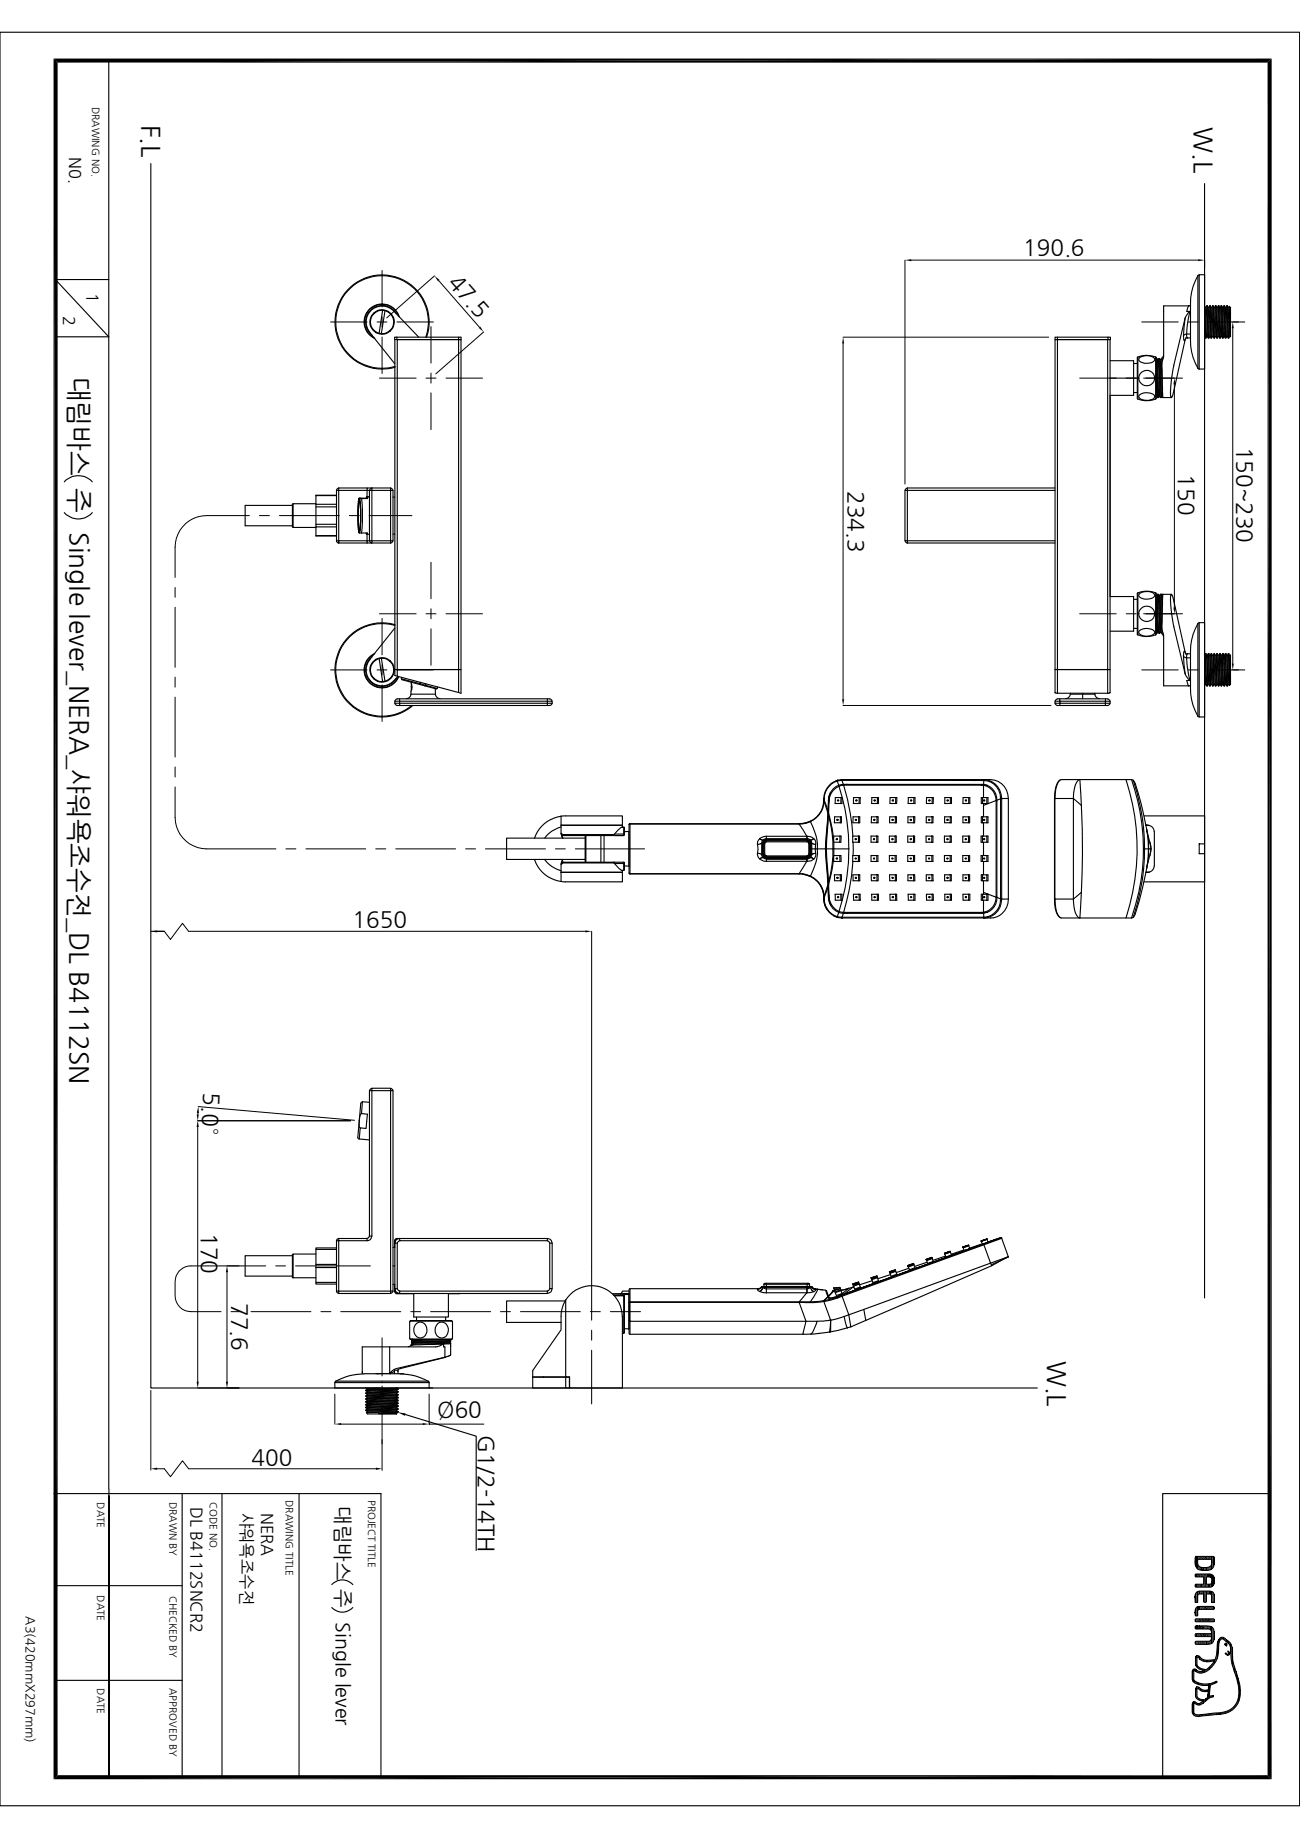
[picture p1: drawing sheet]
<svg xmlns="http://www.w3.org/2000/svg" width="297mm" height="420mm" viewBox="0 0 297 420" stroke-linecap="round" stroke-linejoin="round" font-family="sans-serif">
<defs><g id="words">
<g font-size="6">
<text x="16.1" y="86.1" transform="rotate(90 16.1 86.1)">대림바스 주</text>
<text x="16.1" y="121.7" transform="rotate(90 16.1 121.7)">Single lever_NERA_샤워욕조수전_DL B4112SN</text>
</g>
<g font-size="5.8">
<text x="32.6" y="28.5" transform="rotate(90 32.6 28.5)">F.L</text>
<text x="273" y="29.1" transform="rotate(90 273 29.1)">W.L</text>
<text x="239.4" y="311" transform="rotate(90 239.4 311)">W.L</text>
</g>
<g font-size="5.1">
<text x="233.8" y="58.3">190.6</text>
<text x="102.3" y="64.6" transform="rotate(49 102.3 64.6)">47.5</text>
<text x="282.7" y="102.1" transform="rotate(90 282.7 102.1)">150~230</text>
<text x="193.8" y="112.2" transform="rotate(90 193.8 112.2)">234.3</text>
<text x="269.3" y="108.4" transform="rotate(90 269.3 108.4)">150</text>
<text x="80.6" y="211.9">1650</text>
<text x="46.6" y="249.6" transform="rotate(92 46.6 249.6)">5.0°</text>
<text x="46.1" y="281.7" transform="rotate(90 46.1 281.7)">170</text>
<text x="53" y="297.7" transform="rotate(90 53 297.7)">77.6</text>
<text x="99.9" y="323.8">Ø60</text>
<text x="109.4" y="327.9" transform="rotate(90 109.4 327.9)">G1/2-14TH</text>
<text x="57.4" y="334.7">400</text>
</g>
<g font-size="4.5">
<text x="76.9" y="344.2" transform="rotate(90 76.9 344.2)">대림바스 주</text>
<text x="76.9" y="370.7" transform="rotate(90 76.9 370.7)">Single lever</text>
</g>
<g font-size="3.7">
<text x="15.9" y="35.9" transform="rotate(90 15.9 35.9)">N0.</text>
<text x="19.9" y="66.9" transform="rotate(90 19.9 66.9)">1</text>
<text x="14.6" y="72.1" transform="rotate(90 14.6 72.1)">2</text>
<text x="43.7" y="344.3" transform="rotate(90 43.7 344.3)">DL B4112SNCR2</text>
<text x="55.2" y="345.6" transform="rotate(90 55.2 345.6)">샤워욕조수전</text>
<text x="59.8" y="345.6" transform="rotate(90 59.8 345.6)">NERA</text>
</g>
<text font-size="2.9" x="6" y="369.4" transform="rotate(90 6 369.4)">A3(420mmX297mm)</text>
<g font-size="2.3">
<text x="21.2" y="24.4" transform="rotate(90 21.2 24.4)">DRAWING NO.</text>
<text x="22.3" y="343.2" transform="rotate(90 22.3 343.2)">DATE</text>
<text x="38.8" y="343.1" transform="rotate(90 38.8 343.1)">DRAWN BY</text>
<text x="48" y="343.2" transform="rotate(90 48 343.2)">CODE NO.</text>
<text x="65.4" y="342.8" transform="rotate(90 65.4 342.8)">DRAWING TITLE</text>
<text x="84.2" y="342.7" transform="rotate(90 84.2 342.7)">PROJECT TITLE</text>
<text x="22.3" y="364.6" transform="rotate(90 22.3 364.6)">DATE</text>
<text x="38.8" y="364.7" transform="rotate(90 38.8 364.7)">CHECKED BY</text>
<text x="22.3" y="385.8" transform="rotate(90 22.3 385.8)">DATE</text>
<text x="38.8" y="385.7" transform="rotate(90 38.8 385.7)">APPROVED BY</text>
</g>
</g></defs>
<g fill="none" stroke="#000" stroke-width=".25">
<path d="M0 7.4h296.9v405.2h-296.9zM12.7 13.8h.1M24.8 13.8v326.4M34.5 37.4v279.8h202.5M275.2 42v254.6M12.7 63.9h12.1zM12.7 63.9l12.1 13.1zM12.7 77h12.1zM83.2 73.6h.3M83.5 73.6a3.8 3.8 0 0 0 1.5 3M84.5 76l5.7 7.1M84.5 76a3.7 3.7 0 0 1 .4-5.2 3.7 3.7 0 0 1 5.1 .4l5.7 5.8"/>
<path d="M85.7 75.8l.2 .2M87.4 70.9a2.67 2.67 0 0 1 2.5 3.1 2.67 2.67 0 0 1-3.3 2.2M87.4 70.9a2.67 2.67 0 0 0-2.7 2.3 2.67 2.67 0 0 0 1.9 3M87.4 70.9l-.8 5.3M88 71l-.9 5.2M89 75.6l.1 .1M89.7 72.3l.2 .3M90.2 77.6h15.1v-.6h-.5v.6M90.2 77.6v75.4h.6M90.6 71.7a3.8 3.8 0 0 0-4.3-1.8 3.8 3.8 0 0 0-2.8 3.7M90.7 77h-.5v.6M90.7 77h14.1"/>
<path d="M90.7 77v.6M91.1 72.3a4 4 0 0 0-6.5-1.8 4 4 0 0 0 .9 6.7M91.2 72.4a4.1 4.1 0 0 0-6.6-1.9 4.1 4.1 0 0 0 1 6.8M97.3 77a10.6 10.6 0 0 0-8.7-13.9 10.6 10.6 0 0 0-11.9 11.3 10.6 10.6 0 0 0 13.6 9.3M97.5 77a10.7 10.7 0 0 0-8.9-14.1 10.7 10.7 0 0 0-12 11.5 10.7 10.7 0 0 0 13.7 9.5M104.8 77.6h.5v75.4h-.5M104.8 77.6h-14v75.4M104.8 77.6v75.4M241 77.6h.6v75.4h-.6zM241.6 77h11.6v.6h-11.6zM241.6 77h-.6v.6h12.1v75.4h-11.5h11.5M253.2 77h.5v.6h-.5"/>
<path d="M253.6 77.6v75.4h-.5M270.4 76.8l.1 1 .3-.2M270.8 72.7l-2.8 11.5-.5 3.7-.1 2.3a.37 .37 0 0 0 .3 .6l.4-1.2 2.7-12M270.8 72.7l-.4 4.1M271 77.1l-.2 .5M271.1 76.3h.9M271.1 76.3v.7l.2 .2M271.1 76.3l-.5 .2-.2 .3M271.3 77.2l-.3 .1M271.3 77.2h.7M271.6 69.9l-.5 1.3h.8M271.9 71.2l-.6 3.1-.2 2"/>
<path d="M271.9 71.2l-.5 .4-.6 1.1M272 69.9h-6.1v11.5l-.3 1.1M273.7 63a12.3 12.3 0 0 0-1.7 6.4v8.3a12.5 12.5 0 0 0 1.7 6.5M273.7 63v21.2M274 62.8h1.2v21.5h-1.2zM274 62.8l-.3 .2M275.2 70l.3 7.2 .2-.3M275.2 69.9l.2 .3M275.2 72.8l.2 4.4-.2-.4M275.3 70.2h.2M275.4 70.2l.3 6.7M275.5 70.2l.4 6.7"/>
<path d="M275.5 77.2h-.1M275.7 76.9h.2M275.7 69.9l-.2 .3M275.7 69.9h.2M275.7 69.9l.4 7.3M275.9 76.9l.2 .3M276 70.2h.2M276 70.2l-.2-.3 .4 7.3 .2-.3M276 70.2l.4 6.7M276.2 77.2h-.1M276.2 70.2l.3 6.7M276.4 76.9h.1"/>
<path d="M276.4 69.9l.3 7.3M276.5 69.9l.3 7.3M276.5 69.9l-.3 .3M276.5 76.9l.2 .3M276.5 69.9l.1 .3M276.6 70.2l.4 6.7M276.6 70.2h.3M276.7 77.2h.1M276.9 70.2l.3 6.7M277 76.9h.2M277 76.9l-.2 .3M277 69.9h.2"/>
<path d="M277 69.9l.4 7.3M277 69.9l-.1 .3M277.2 69.9l.1 .3M277.2 69.9l.3 7.3M277.2 76.9l.2 .3M277.3 70.2l.3 6.7M277.3 70.2h.2l.1 1.1 .2 5.6M277.4 77.2h.1M277.6 76.9h.2M277.6 76.9l-.1 .3M277.7 69.9l-.2 .3M277.7 69.9l.3 7.3"/>
<path d="M277.7 69.9h.1M277.8 69.9l.2 .3M277.8 69.9l.3 7.3M277.8 76.9l.2 .3M278 70.2h.2M278 70.2l.3 6.7M278 77.2h.1M278.2 70.2l.1 4.2a5.4 5.4 0 0 0 .3 2.8M278.3 76.9h.2M278.3 76.9l-.2 .3M278.3 69.9l.3 7.3M278.3 69.9h.2"/>
<path d="M278.3 69.9l-.1 .3M278.6 70.2h.2M278.6 70.2l.3 6.7M278.6 70.2l-.1-.3 .3 7.3M278.8 77.2h-.2M278.8 70.2l.3 6.7M278.9 76.9h.2M278.9 76.9l-.1 .3M279 69.9h.1M279 69.9l.3 7.3M279 69.9l-.2 .3M279.1 69.9l.2 .3"/>
<path d="M279.1 69.9l.3 7.3M279.1 76.9l.2 .3M279.3 70.2h.2M279.3 70.2l.3 6.7M279.3 77.2h.1M279.5 70.2l.3 6.7M279.6 76.9h.2M279.6 76.9l-.2 .3M279.6 69.9l-.1 .3M279.8 76.9l.2 .3M279.8 69.9l.1 .3M279.8 69.9l.3 7.3"/>
<path d="M279.8 69.9l-.1 .2 .3 7.1M279.9 70.2h.2M279.9 70.2l.3 6.7M280 77.2h.1M280.1 70.2l.4 6.7M280.2 76.9h.3M280.2 76.9l-.1 .3M280.3 69.9l.3 7.3M280.3 69.9l-.2 .3M280.5 69.9h-.2M280.5 76.9l.3 .3M280.6 70.2h.2"/>
<path d="M280.6 70.2l-.2-.3 .4 7.3M280.6 70.2l.3 6.7M280.9 76.9h.2M280.9 70l.2 6.9-.3-6.7zM280.9 76.9l-.1 .3M280.9 70l.2 .3v6.6M281.1 76.9h.1M253.6 82.4h5.4v7.9h-5.4v46h5.4v7.9h-5.4M253.6 86.4h6.2v4.7l.2 .1M259 83.1h.8M259 89.7h.8M260 81.6l-.2 .1 .2 9.5"/>
<path d="M260 81.6v4.8h.2M260 91.2l2 .4 2-.4M260 81.6a5.5 5.5 0 0 1 4 0M260.2 86.4a1.82 1.82 0 0 1 1.8-1.8 1.82 1.82 0 0 1 1.8 1.8M260.2 86.4a1.82 1.82 0 0 0 1.8 1.7 1.82 1.82 0 0 0 1.8-1.7M260.3 81.8a2.73 2.73 0 0 1 3.5 .2v.3a2.56 2.56 0 0 1-3.6 0zM260.4 90.2a2.75 2.75 0 0 1 3.4 .3v.2a2.42 2.42 0 0 1-3.6 0zM263.8 86.4h.4v4.7l-.2 .1M264 81.6l.2 .1v4.7M264 81.6v9.6M264.1 90.6h.2M264.2 85.4l.1 5.2"/>
<path d="M264.3 81.9l-.1 .1 .3 8.8M264.3 81.9l.2 .3M264.3 81.9l.3 8.9M264.3 90.6l.2 .2M264.4 89.7h.1M264.5 82.2l.3 8.4M264.5 90.8h.1M264.5 82.2h.1M264.6 82.2l.4 8.4M264.8 90.6h.2M264.8 90.6l-.2 .2M264.8 82l-.2 .2"/>
<path d="M264.9 81.9l-.1 .1 .2 8.5 .1 .3h.2M264.9 81.9l.2 .7 .3 8.1M264.9 81.9l.4 8.9M265 90.6l.1 .2M265 82.2h.3l.3 8.5M265.3 82.2l.2-.4 .1 9v-.2M265.4 90.7h.2M265.4 90.7l-.1 .1M265.6 90.7l.1 .1h-.4M265.6 90.8h2M265.8 81.2l-.3 .6M273.7 84.2l.3 .1"/>
<path d="M14.7 110.1a4.3 4.3 0 0 1 6.4 0M14.7 117.1a4.2 4.2 0 0 0 6.4 0M66.8 115.5h-10.8v4.6h10.8M67 115.1l-.2 .1v2.6M67 117.8v2.7h5.2M72.2 115.8h4.7M72.2 115.1h-5.2v2.7h-.2v2.6l.2 .1M76.9 113.2h-4.7v2M76.9 115.2h-4.7v4.6M76.9 119.8h-4.7v.6h4.7M76.9 113.2h-4.7M77.4 111.5l-.2 .1-.3 .5"/>
<path d="M82 113.8l-.1 .8M82 114.3l.2 .1 .2 1.8-.1 4-.2 1.2-.3-2.1v-3.1zM82.1 113.9h1.8M82.1 113.9l-.3 1.7-.1 3.5 .2 1.9 .2 .7M82.1 113.9h.5M82.1 113.9h.1M82.1 113.9l.3 1.6v3.8l-.1 1.8-.2 .6M82.1 114.7l-.2 1.5v3.2l.2 1.5M82.1 114.7l.1-.1-.2 .2M82.1 114.7l.3 1.6v3l-.3 1.6M82.6 113.9h1.3M82.6 113.9l.2 2.3v3.3l-.2 2.3"/>
<path d="M83.8 113.5l-.1 .3M83.8 113.5l.1 .4M83.9 113.5v-1.4h-7v11.5h.5M83.9 111.5h-6.5v12.1M84.4 113.5h-.6M84.4 112.1h.6v11.5h-.6zM85 111.5h-1.1v.6h.5M85 111.5h4.2v.6h.6v11.5h-.6v.5M85 111.5v.6h4.2v11.5h-4.2v.5l-.5-.3v-.2M85 111.5l-.4 .2-.1 .4M89.2 111.5l.4 .2 .1 .4M89.8 113.6h.4"/>
<path d="M207.3 111.5l-.2 .1-.3 .5M241 111.5h-33.7v12.1M241 112.1h-34.2v11.5h.5M72.2 120.4v2h4.7M72.2 122.4l4.7 .1M76.9 123.6l.3 .4 .2 .1M77.4 124.1h11.8M77.4 123.6v.5M81.9 121.3l.2 .5M82 120.9l.2 .2-.1-.2M82.1 121.8h.5M82.1 121.4h.1"/>
<path d="M82.1 121.7h.1M82.1 121.7v.1M82.1 120.9h.1M83.7 121.8l.1 .3 .1-.3h-1.3M84.4 122.1h-.5v1.5h-6.5M84.4 123.6h-.5v.5M89.7 123.6l-.1 .3-.4 .2M89.8 122h.4M206.8 123.6l.3 .4 .2 .1M207.3 124.1h33.7M207.3 123.6h33.7M207.3 123.6v.5"/>
<path d="M259 136.9h.8M260 135.5v9.6M260 135.5l-.2 .1v9.3l.2 .2M260 135.5l2-.4 2 .4M260.2 135.8a2.54 2.54 0 0 1 3.6 .1 1.38 1.38 0 0 1-1.7 1l-.9-.1-.8-.3-.2-.4zM264 135.5l.2 .1v9.3l-.2 .2M264 135.5v9.6M264.1 136.1h.2M264.3 136.1l-.1 5.2M264.4 136.9h.1M264.5 135.8l-.2 .3M264.5 135.8l-.3 8.9h.1"/>
<path d="M264.5 135.8h.1M264.6 135.8l.2 .3M264.6 135.8l-.3 8.9M264.8 136.1l-.3 8.4M264.8 136.1h.2M265 136.1l-.4 8.4M265.1 135.8l-.1 .3M265.1 135.8l-.3 8.9M265.1 135.8h2.5M265.4 136l-.3 8-.2 .7M265.4 136h.2M265.4 136l-.1-.2-.3 8.3v.6h-.2"/>
<path d="M265.6 136v-.1l-.1 8.9-.2-.3M265.6 136l-.3 8.4-.3 .1M265.6 135.8v.2M84.5 150.7a3.7 3.7 0 0 0 .4 5.1 3.7 3.7 0 0 0 5.1-.3l.9-.9M85 150.1a3.8 3.8 0 0 0-.2 5.8 3.8 3.8 0 0 0 5.8-1M85.5 149.5a4 4 0 0 0-.9 6.5 4 4 0 0 0 6.4-1.4M85.6 149.3a4.1 4.1 0 0 0-1.2 6.7 4.1 4.1 0 0 0 6.7-1.4M85.9 150.6l-.2 .3M86.6 150.5l.8 5.2M87.1 150.4l.9 5.3M89.1 151h-.1M90.2 143.5l-5.7 7.2"/>
<path d="M90.3 142.7a10.8 10.8 0 0 0-13.7 8.9 10.8 10.8 0 0 0 10.7 12.2M90.3 142.9a10.6 10.6 0 0 0-13.5 8.7 10.6 10.6 0 0 0 10.5 12.1M90.8 153h14v5.2l-14-3.7zM90.8 153h-.6v1.3l.6 .2M90.8 153h14M91.2 154.2h.1M91.3 159.7h33.8M91.7 155.1l.1 .2 5.3 1.4M91.8 154.8l-.1 .3 4.2 1.1v.2M93.9 158.6h5.6M93.9 158.6l-.3 .7-.8 .3M93.9 155.9l.2 1.3-.2 1.4"/>
<path d="M94 156.8v.9M94 156.3v.5M94 156.8l.1 .7M94 157.6h.1M96 155.9l-.1 .3 1.3 .4M97.1 156.7l2.6 .7 .2-.1M97.2 156.6l-.1 .1M97.2 156.6l2.7 .7 .1-.3M97.3 156.3l-.1 .3M99.4 157.4l.1 1.2M99.5 158.6l.3 .7 .7 .3M104.8 153h.5v5.4l-.5-.2"/>
<path d="M241 153h.6v5.4l-.6-.1zM241.6 158.4h11.5M242.1 159.7h10.5M244.5 158.6l-.3 .7-.7 .3M244.6 158.4v.2h2.8v1.1M247.4 158.4v.2h2.7M250.1 158.4v.2M250.1 158.6l.4 .7 .7 .3M252.6 159.7l.7 .1 .3 .4h-1zM253.1 153h.5v5.3l-.5 .1M253.1 153v5.4M259 143.6h.8"/>
<path d="M260 145.1a5.5 5.5 0 0 0 4 0M260.4 144a2.71 2.71 0 0 1 3.4 .4v.1a2.37 2.37 0 0 1-3.6 .1zM264.5 144.5h.1M264.5 144.5l-.2 .2M264.6 144.5l.2 .2M265.5 144.8l.3 .6M265.6 144.1l.3 1.1v11.5h6.1M270.4 149.9l.2 .3 .5 .1M270.4 149.9l.4 4.1M270.8 149l.2 .6M270.8 154l1.1 1.5M270.8 149l-.3-.2-.1 1.1"/>
<path d="M270.8 149l-2.9-12.6a.32 .32 0 0 0 0-.4 .32 .32 0 0 0-.4-.1v2.3l.5 4.2 2.8 11.6M271 149.4h.3M271.1 150.3l.2 2.1 .6 3.1M271.1 150.3h.9M271.3 149.4l-.2 .9M271.3 149.4h.7M271.9 155.5h-.8l.5 1.2M273.7 142.5a12.3 12.3 0 0 0-1.7 6.4v8.3a12.5 12.5 0 0 0 1.7 6.5M273.7 142.5v21.2M274 142.3h1.2v21.5h-1.2zM274 142.3l-.3 .2M275.2 149.8l.2-.4-.2 4.4"/>
<path d="M275.3 156.4h.2M275.4 156.4l-.2 .3M275.4 149.4h.1M275.5 156.4l.2 .3M275.7 149.7h.2M275.7 149.7l-.2-.3-.3 7.3M275.7 149.7l-.3 6.7M275.7 156.7h.1M275.9 149.7l-.4 6.7M276 156.4h.2M276 156.4l-.2 .3M276.1 149.4l-.2 .3"/>
<path d="M276.1 149.4l-.4 7.3M276.1 149.4h.1M276.2 156.4l.3 .3M276.4 149.7l-.4 6.7M276.4 149.7h.1M276.4 149.7l-.2-.3-.4 7.3M276.5 149.7l-.3 6.7M276.6 156.4h.3M276.6 156.4l-.1 .3M276.7 149.4l-.2 .3M276.7 149.4l-.3 7.3M276.7 149.4h.1"/>
<path d="M276.8 149.4l-.3 7.3M276.8 149.4l.2 .3M276.9 156.4l.1 .3M277 149.7l-.4 6.7M277 149.7h.2M277 156.7h.2M277.2 149.7l-.3 6.7M277.3 156.4l-.1 .3M277.4 149.4l-.2 .3M277.4 149.4l-.4 7.3M277.4 149.4h.1M277.5 149.4l-.3 7.3"/>
<path d="M277.5 156.4l.2 .3M277.5 149.4l.1 .3M277.6 149.7l-.3 6.7M277.6 149.7h.2M277.7 156.7h.1M277.8 149.7l-.2 5.6-.1 1.1h-.2M278 156.4h.2M278 156.4l-.2 .3M278 149.4l-.2 .3M278 149.4l-.3 7.3M278 149.4h.1M278.1 149.4l.2 .3"/>
<path d="M278.1 149.4l-.3 7.3M278.2 156.4l.1 .3M278.3 149.7h.2M278.3 149.7l-.3 6.7M278.3 156.7h.2M278.6 156.4h.2M278.6 149.4l-.3 7.3M278.6 149.4a6 6 0 0 0-.3 2.9l-.1 4.1M278.6 156.4l-.1 .3M278.6 149.4h.2M278.8 149.4l.1 .3M278.8 149.4l-.3 7.3"/>
<path d="M278.8 156.4l.2 .3M278.9 149.7l-.3 6.7M278.9 149.7h.2M279 156.7h.1M279.1 149.7l-.3 6.7M279.3 156.4h.2M279.3 156.4l-.2 .3M279.3 149.4l-.3 7.3M279.3 149.4h.1M279.3 149.4l-.2 .3M279.4 149.4l-.3 7.3M279.4 149.4l.2 .3"/>
<path d="M279.5 156.4l.1 .3M279.6 149.7l-.3 6.7M279.6 149.7h.2M279.8 149.7l-.3 6.7M279.9 156.4h.2M279.9 156.4l-.1 .3M280 149.4l-.3 7.1 .1 .2M280 149.4l-.2 .3M280 149.4h.1M280.1 149.4l-.3 7.3M280.1 149.4l.1 .3M280.1 156.4l.2 .3"/>
<path d="M280.2 149.7h.3M280.2 149.7l-.3 6.7M280.3 156.7h.2M280.5 149.7l-.4 6.7M280.6 156.4h.2M280.6 149.4l-.3 7.3M280.8 149.4l.1 .3M280.8 149.4l-.4 7.3 .2-.3M280.8 149.4l-.3 .3M280.9 149.7h.2M280.9 149.7l-.3 6.7M281.1 149.7l-.2 6.9-.1-.2z"/>
<path d="M281.1 149.7h.1M281.1 149.7v6.7l-.2 .2M87.3 163.7v.1M90.3 160.2l.5-.5h.5v.5h-1.1v.5h1.1v-.5h33.8M94.1 161.2a10.6 10.6 0 0 1-6.8 2.5M94.3 161.2a10.6 10.6 0 0 1-7 2.6M125.1 160.2v.5h-33.8v.5h-.7l-.3-.5M125.1 160.2h1.1v.5h-1.1v.5M125.1 160.2v-.5l.7 .1 .3 .4M126.1 160.7l-.2 .3-.3 .2h-34.3M191.3 178.5l.3 1M191.3 178.5a4.3 4.3 0 0 0-3 4"/>
<path d="M191.3 178.3v.2M191.3 178.3l-.3 .1M191.5 178.3h-.2M191.6 179.5a3.7 3.7 0 0 0-2.3 3.3M191.7 179.7a3.8 3.8 0 0 0-2.3 3.3l-.1 2.8M192.4 178.2a4.2 4.2 0 0 0-4.2 4.3M192.4 178.3l-1.1 .2M192.4 178.3l.3 .9h32M192.4 178.3l32.3 .1M192.4 178.1l-.1 .2M192.4 178.2h32.6M192.4 178.1h.1"/>
<path d="M192.4 178.1l-.3 .1M192.4 178.1v.2M192.4 178.1h32.4M192.7 179.2l-1.1 .3M192.7 179.4l-1 .3a44.9 44.9 0 0 1 2.2 14.3M193.6 179.2l-1.1 .2M224.2 179.4l.5 .1M224.7 179.5a3.5 3.5 0 0 1 2.9 3.4M224.7 179.5v2.7M224.7 178.4a3.9 3.9 0 0 1 3.9 4.1M224.7 178.4v.8a3.5 3.5 0 0 1 3.1 3.6M224.8 178.1a4.2 4.2 0 0 1 4.1 4.4"/>
<path d="M224.8 178.1l-.1 .3M224.8 178.1a4.5 4.5 0 0 1 5.5 3.4l.1 1M225.6 179.5l-32.9-.1a51.8 51.8 0 0 1 2.2 11.7M241.1 160.2l.3-.4 .7-.1v.5h-1.1v.5h1.1v.5h-.7l-.3-.5M242.1 160.2h10.5v.5h-10.5zM242.1 161.2h10.5M242.2 178.2a4.3 4.3 0 0 0-1.2 3.4l-.1 .9M252.6 160.7h1l-.5 .5h-.5zM253.6 160.2v.5M257.3 178.1a50.6 50.6 0 0 1 0 31.7M258.5 178.1a47.5 47.5 0 0 1 0 31.7M258.5 178.1h-16a1.54 1.54 0 0 0-1 1.3l-.3 .9-.2 2.2"/>
<path d="M258.5 178.1l.4 .2M258.9 178.3l.5 .8 .7 2.3 1.9 8.2M258.9 178.3a47 47 0 0 1 2.6 15.7M273.7 163.7l.3 .1M122.1 196.4a7.4 7.4 0 0 0 6.1 5M124.5 196.4l1.5 1.6 2.2 1M128.2 197.4v4M128.2 199.3h14M128.2 188.6h14M128.2 186.5l14-.1v2.2h-14zM128.2 199.3h14v2.2l-14-.1M128.2 190.5l.3 1"/>
<path d="M128.2 186.5a7.4 7.4 0 0 0-6.1 5M128.2 189l-2 .9-1.1 .8-.6 .8M128.2 188.6v1.9l.3 .2M128.4 190.6l.2 .9M128.5 196.4l-.3 1.1 .3-.3M128.5 190.7h11.8M128.5 197.2h11.8M128.5 197.1v.1M128.5 190.7v.1M128.5 190.7l.2 .2h11.6M128.6 190.8l.1 .1M128.6 196.4l-.2 .9"/>
<path d="M128.7 197l-.2 .2M128.7 197l-.1 .1M128.7 197h11.6M133.7 190.9v6.1M133.7 191.5h-18v4.9h18M133.9 190.9v6.1M137.3 190.9v6.1M138 190.9v6.1M140.3 197h2.2v.3l.2-.1M140.3 197v.2M140.3 197.2l1 1.1 .8 .6M140.4 190.6h2.1v.3h-2.2"/>
<path d="M140.4 197.3h2.1v1.6M140.5 190.9h2M142.1 198.9h.4M142.1 189h.4M142.1 189l-.9 .7-.9 1.2M142.2 198.9v.4M142.2 188.6v.4M142.5 189l.2 .1v1.6M142.5 197l.2 .2M142.5 189v1.6l.2 .1M142.7 190h1v7.9M142.7 190.7l-.2 .2"/>
<path d="M142.7 197.2v1.6l-.2 .1M143.7 190v.1M143.7 197.8l-1 .1M143.8 199.5l.1 .2M143.9 188.2v.1M143.9 199.6v.1M143.9 188.3h38.7M143.9 199.6h38.7M143.9 188.2l-.1 .2M143.9 188.3l-.2 .1v11.1l.2 .1M143.9 188.2h38.7M143.9 188.3v11.3"/>
<path d="M173.1 194.9l.9 .3M173.1 194.9a1.5 1.5 0 0 0 .5 1.4M173.1 193l.1 1.1-.1 .8M173.6 196.3l.8 .4 .7 .1M173.6 191.6a1.38 1.38 0 0 0-.5 1.4M173.6 191.6l.4 .3h.3l-.3 .8M174 192.7h.2v2.5h-.2M174 192.7l-.9 .3M174 195.2l.3 .8h-.4l-.3 .3M174 192.7v2.5M174.2 195.2l.3 .6 .6 .3M174.3 192.7l.1 2.5z"/>
<path d="M174.3 195.2l.2 .5 .6 .3M174.4 196l.7 .3M174.4 195.2l.2 .5 .5 .2M174.5 192.7h.2v2.5h-.2zM174.6 195.2v.2l.5 .3M174.8 195.2v.3h.3M175.1 192.4h9.3M175.1 191.1v.5l-.7 .3M175.1 196.8v-.5h9.2v.5M175.1 195.9l9.3 .1zM175.1 191.8v-.2h9.3v.2M175.1 196.1h9.3v.2h-9.3z"/>
<path d="M175.1 191.9h9.3M175.1 192.4v-.2h9.3v.2M175.1 195.6h9.3v.1h-9.3zM175.1 192l-.3 .1-.4 .6M175.1 192.2l-.3 .2-.2 .3M175.1 191.8l-.6 .3-.3 .6M175.1 191.9l-.6 .3-.2 .5M175.1 192.4h-.3v.3M175.1 191.1h9.2M175.1 196.8h9.2M175.1 191.1h-.5l-1 .5M175.1 191.8h9.3"/>
<path d="M182.5 199.7h.8l1.8 .6M182.6 199.6l1.2 .1 1.4 .5M182.6 199.6l-38.7 .1M182.6 188.3l1.7 2.8M182.6 188.2v.1M183.3 199.7l1.8 .5M184.3 191.1h.1M184.3 196.8h.1M184.3 191.1v.5M184.3 196.8l-1.7 2.8M184.4 192l.6 .4 .1 .3M184.4 192.2h.2l.3 .5"/>
<path d="M184.4 191.8l.6 .3 .3 .6M184.4 191.9l.6 .3 .2 .5M184.4 192.4h.3v.3M184.4 191.1l.7 .1 .8 .4M184.4 191.1v.5l.7 .3M184.4 196.3v.5M184.7 195.2v.3h-.3M184.8 192.7h.2v2.5h-.2zM184.9 195.2l-.3 .5h-.2M185.1 195.2l-.2 .5-.5 .2M185.1 196l-.7 .3M185.1 187.7h.1"/>
<path d="M185.1 187.7l-1.4 .4-1.2 .1M185.1 187.7l-1.1 .3-1.4 .2M185.1 192.7l.1 2.5zM185.2 195.2l-.2 .5-.6 .3M185.2 187.7l-1.1 .4-1.5 .2M185.2 187.7l.4 1.1a10.7 10.7 0 0 1 1.1 5.2M185.3 195.2h.2M185.3 192.7h.2M185.3 195.2l-.3 .6-.6 .3M185.3 192.7v2.5M185.5 195.2l-.3 .8h.2l.5 .3M185.5 192.7v1.3"/>
<path d="M185.5 194v1.2M185.5 192.7l.9 .3M185.5 194h.8M185.9 196.3a1.9 1.9 0 0 1-1.5 .5M185.9 191.6a1.24 1.24 0 0 1 .5 1.4M185.9 191.6l-.7 .3 .3 .8M186.3 194h.4M186.3 194l.1 1M186.4 195l-.9 .2M186.4 195a1.3 1.3 0 0 1-.5 1.3M186.4 193l-.1 1M186.7 194a11.7 11.7 0 0 1-1.5 6.2"/>
<path d="M186.7 194h1.9l.5 8.2-.8 2.7M188.2 182.5h.1M188.2 183a5.4 5.4 0 0 1-3.1 4.7M188.2 182.7h.1M188.2 183h.1M188.2 182.8h.1M188.2 182.5v.5M188.3 183a5.2 5.2 0 0 1-3.1 4.7M188.3 182.7v.3M188.3 182.7l.8 2.6M188.3 183l.8 2.8M188.3 182.5v.2"/>
<path d="M188.8 194l.5 7.7a26.2 26.2 0 0 0 1-7.7M188.8 194h1.5M189.1 185.3v.5M189.1 185.8l-.5 8.2M189.3 186.2l-.5 7.8M189.3 186.2a26.3 26.3 0 0 1 1 7.8M189.3 182.8l-.2 2.5M189.3 182.8h.1M189.3 185.8v.4M189.3 185.8a30.4 30.4 0 0 1 1.2 6.4M189.4 183.4l.1-1.6 .3-.7a11 11 0 0 0-.6 4.5l-.3 4.7a43.1 43.1 0 0 0 .2 10.1l.3 4.7M190.3 194h.2"/>
<path d="M190.5 195.7a30.1 30.1 0 0 1-1.2 6.4M190.5 192.4v1.6M190.5 194h3.4M190.5 194v1.5M191.1 196.2h.2M191.1 191.8h.2M191.1 196h.2v.3h-.2zM191.1 191.6h.2v.3h-.2zM191.2 187.3h.2M191.2 187.2h.2v.3h-.2zM191.3 196.2v.1M191.3 191.7v.1"/>
<path d="M191.3 196.1v.1M191.3 191.8h.1M191.3 182.9h.3M191.4 182.8h.2v.2h-.2zM191.4 187.3v.1M191.5 187.3h-.1M191.6 182.8v.1M191.6 182.9v.1M191.9 195.5h-1.4v.6v.7h1.4M191.9 195.5v1.3M191.9 195.5h.2l.1 .6v.7h-.3M191.9 191.1h.3v.6l-.1 .7h-.2"/>
<path d="M191.9 191.1h-1.4v.6v.7h1.4M191.9 191.1v1.3M192 199.9h-1.4l.1 1.4h1.3M192 199.9v1.4M192 199.9h.2v1.4h-.2M192 186.6h.2v1.4h-.2M192 186.6h-1.3l-.1 1.4h1.4M192 186.6v1.4M192.2 182.2h-1.4v1.4h1.3M192.2 182.2l-.1 1.4M192.2 182.2h.2v1.4h-.3M193.9 194a46.9 46.9 0 0 1-2.2 14.3"/>
<path d="M194.8 191.1h1.6v1.3h-1.6zM194.8 195.5h1.6v1.3h-1.6zM194.9 196.8a52.1 52.1 0 0 1-2.2 11.7l33-.1M194.9 199.9h1.5v1.4h-1.5zM194.9 186.6h1.5v1.4h-1.5zM194.9 192.4v3.1M195 182.2h1.6l-.1 1.4h-1.5zM195.4 196.2h.2M195.4 191.8h.2M195.4 187.3h.3M195.4 191.6h.2v.3h-.2zM195.5 187.2h.1v.3h-.1z"/>
<path d="M195.5 182.9h.2M195.5 182.8h.2v.2h-.2zM195.6 191.8h.1M195.6 191.7v.1M195.6 196.1v.1M195.7 187.3v.1M195.7 187.3h.1M195.7 182.8v.1M195.7 182.9v.1M196.1 191.1v1.3M196.1 195.5v1.3M196.2 186.6v1.4"/>
<path d="M196.2 199.9v1.4M196.3 182.2v1.4M199 191.1h1.6v1.3h-1.6zM199 195.5h1.6v1.3h-1.6zM199.1 199.9h1.5v1.4h-1.5zM199.1 186.6h1.5v1.4h-1.5zM199.2 182.2h1.5v1.4h-1.6zM199.6 196.2h.2M199.6 191.8h.2M199.6 187.3h.3M199.6 191.6h.2v.3h-.2zM199.6 187.2h.2v.3h-.2z"/>
<path d="M199.7 182.9h.2M199.7 182.8h.2v.2h-.2zM199.8 196.2h.1M199.8 191.8h.1M199.8 191.7v.1M199.8 196.1v.1M199.9 187.3v.1M199.9 187.3h.1M199.9 182.8v.1M199.9 182.9v.1M200.3 191.1v1.3M200.3 195.5v1.3"/>
<path d="M200.4 186.6v1.4M200.4 199.9v1.4M200.5 182.2l-.1 1.4M203.2 191.1h1.6v1.3h-1.6zM203.2 195.5h1.6v1.3h-1.6zM203.2 199.9h1.6v1.4h-1.5zM203.3 186.6h1.5v1.4h-1.6zM203.4 182.2h1.5v1.4h-1.6zM203.8 196.2h.2M203.8 191.8h.2M203.8 191.6h.2v.3h-.2zM203.8 187.3h.2"/>
<path d="M203.8 182.9h.3M203.8 187.2h.2v.3h-.2zM203.9 182.8h.2v.2h-.2zM204 196.2h.1M204 191.8h.1M204 187.3v.1M204 191.7v.1M204 196.1v.1M204 187.3h.1M204.1 182.8v.1M204.1 182.9v.1M204.5 191.1v1.3"/>
<path d="M204.5 195.5v1.3M204.6 186.6v1.4M204.6 199.9v1.4M204.6 182.2v1.4M207.4 195.5h1.6v1.3h-1.6zM207.4 191.1h1.6v1.3h-1.6zM207.4 186.6h1.6v1.4h-1.6zM207.4 199.9h1.6v1.4h-1.6zM207.5 182.2h1.5v1.4h-1.5zM207.9 187.3h.3M207.9 196.2h.3M207.9 191.8h.3"/>
<path d="M208 187.2h.2v.3h-.2zM208 191.6h.2v.3h-.2zM208 182.9h.3M208.1 182.8h.1v.2h-.1zM208.2 196.2h.1M208.2 191.8h.1M208.2 187.3v.1M208.2 191.7v.1M208.2 196.1v.1M208.2 187.3h.1M208.3 182.8v.1M208.3 182.9v.1"/>
<path d="M208.7 195.5v1.3M208.7 191.1v1.3M208.7 186.6v1.4M208.7 199.9v1.4M208.8 182.2v1.4M211.6 195.5h1.5v1.3h-1.5zM211.6 191.1h1.5v1.3h-1.5zM211.6 186.6h1.6l-.1 1.4h-1.5zM211.6 199.9h1.5l.1 1.4h-1.6zM211.7 182.2h1.5v1.4h-1.5zM212.1 187.3h.3M212.1 196.2h.2"/>
<path d="M212.1 191.8h.2M212.2 182.9h.2M212.2 191.6h.1v.3h-.1zM212.2 187.2h.2v.3h-.2zM212.2 182.8h.2v.2h-.2zM212.3 196.2h.1M212.3 191.8h.1M212.4 187.3v.1M212.4 191.7l-.1 .1M212.4 187.3h.1M212.4 196.1l-.1 .1M212.4 182.9l.1 .1"/>
<path d="M212.5 182.8l-.1 .1M212.9 199.9v1.4M212.9 195.5v1.3M212.9 191.1v1.3M212.9 186.6v1.4M213 182.2v1.4M215.8 195.5h1.5v1.3h-1.5zM215.8 191.1h1.5v1.3h-1.5zM215.8 186.6h1.5v1.4h-1.5zM215.8 199.9h1.5v1.4h-1.5zM215.9 182.2h1.5v1.4h-1.5zM216.3 187.3h.3"/>
<path d="M216.3 196.2h.2M216.3 191.8h.2M216.4 182.9h.2M216.4 187.2h.2v.3h-.2zM216.4 191.6h.1v.3h-.1zM216.4 182.8h.2v.2h-.2zM216.5 191.8h.1M216.6 187.3v.1M216.6 191.7l-.1 .1M216.6 196.1v.1M216.6 187.3h.1M216.6 182.8v.1"/>
<path d="M216.6 182.9v.1M217.1 199.9v1.4M217.1 195.5v1.3M217.1 191.1v1.3M217.1 182.2v1.4M217.1 186.6v1.4M220 195.5h1.5v1.3h-1.5zM220 191.1h1.5v1.3h-1.5zM220 199.9h1.5v1.4h-1.5zM220 186.6h1.5v1.4h-1.5zM220 182.2h1.6v1.4h-1.6zM220.5 187.3h.3"/>
<path d="M220.5 196.2h.2M220.5 191.8h.2M220.6 182.9h.2M220.6 182.8h.2v.2h-.2zM220.6 187.2h.1v.3h-.1zM220.6 191.6h.1v.3h-.1zM220.7 191.8h.1M220.7 196.2h.1M220.8 187.3v.1M220.8 191.7l-.1 .1M220.8 182.9v.1M220.8 187.3h.1"/>
<path d="M220.8 196.1l-.1 .1M220.8 182.8v.1M221.3 199.9v1.4M221.3 186.6v1.4M221.3 195.5v1.3M221.3 191.1v1.3M221.3 182.2v1.4M224.5 199.9h-.3v1.4h.3M224.5 186.6h-.3v1.4h.3M224.5 195.5h-.3v1.3h.3M224.5 191.1h-.3v1.3h.3M224.5 188h1"/>
<path d="M224.5 186.6h1M224.5 186.6v1.4M224.5 199.9h1v1.4M224.5 199.9v1.4M224.5 192.4h1M224.5 191.1h1v1.3M224.5 191.1v1.3M224.5 195.5h1M224.5 196.8h1M224.5 195.5v1.3M224.5 182.2h1M224.5 182.2v1.4"/>
<path d="M224.5 183.6h1M224.5 182.2h-.3v1.4h.3M224.7 182.9h.3M224.7 187.3h.3M224.7 196.2h.2M224.7 191.8h.2M224.7 183.6v.4M224.7 192.4v3.1M224.7 196.8v3.1M224.7 184v2.6M224.7 188v3.1M224.7 187.2h.2v.3h-.2z"/>
<path d="M224.7 191.6h.2v.3h-.2zM224.7 182.8h.3v.2h-.3zM224.9 191.8h.1M224.9 196.2h.1M225 182.8v.1M225 187.3v.1M225 191.7l-.1 .1M225 182.9v.1M225 187.3h.1M225 196.1l-.1 .1M225.5 186.6v1.4M225.5 195.5v1.3"/>
<path d="M225.5 182.2v1.4M225.5 182.2h.2v1.4h-.2M225.5 195.5h.2v1.3h-.2M225.5 199.9h.2v1.4h-.2M225.5 186.6h.2v1.4h-.2M225.5 191.1h.2v1.3h-.2M227.6 182.9v22.1M227.6 183h.2M227.6 182.9l-2.9 1.1M227.8 182.8v22.3M228.6 182.5l-.8 .3M228.6 182.5h.3"/>
<path d="M228.6 182.5v22.9M228.6 182.5h.1M228.9 182.5h1.5v22.9h-1.5M228.9 182.5h.1M228.9 182.5v22.9M240.9 182.5v22.9a6.4 6.4 0 0 0 1 4l.3 .3M240.9 182.5h.1M241 182.5h4.2a5.2 5.2 0 0 1 1.2-4.3l.3-.1 .4 5.9M241 182.5v22.9M247.1 184l-1.9-1.5v22.9M247.1 184a192.2 192.2 0 0 1 0 19.9M261.2 194h.3"/>
<path d="M261.4 186.4h13.8M261.5 194h.9M261.5 194a47 47 0 0 1-2.6 15.6M261.8 188.6h.5M261.8 199.3h.5M261.8 199.3h.8M261.8 188.6h.8M261.9 188.6h.1M261.9 199.3h.1M262 189.5l.3 2.5 .1 2M262 189.6v.3M262 189.9l.7 2.6"/>
<path d="M262 189.9l.4 2.3v1.8h.5M262.3 188.6a1.45 1.45 0 0 1 1.4 1.4v7.9a1.53 1.53 0 0 1-1.4 1.4M262.4 194l-.1 1.9-.3 2.5M262.4 194h.1M262.4 194v1.7l-.4 2.4M262.7 192.5l.2 1.5M262.7 195.5l-.4 1.6a97.4 97.4 0 0 1-3.1 12.2l-.3 .3M262.9 194l-.2 1.5M263 194l-.3 1.5M275.2 192.8h-1.2v2.3h1.2M185.1 200.3a5.3 5.3 0 0 1 3.1 4.6M185.2 200.2a5.2 5.2 0 0 1 3.1 4.7"/>
<path d="M185.2 200.2l-.1 .1M187.5 202.3a5.2 5.2 0 0 1 .7 2.6M188.2 205.4h.1M188.2 204.9v.3M188.2 205.4a4.3 4.3 0 0 0 .8 2.5M188.2 205.2h.1M188.2 205.1h.1M188.2 205.2v.2M188.2 204.9h.1M188.2 205.4a4.3 4.3 0 0 0 4.2 4.4M188.3 204.9h-.1M188.3 204.9v.3"/>
<path d="M188.3 205.2v.2M188.3 205.4a4.3 4.3 0 0 0 3 4.1M189.1 202.6l-.8 2.6M189.1 202.2v.4M189.1 202.6l.2 2.5M189.3 205.1a3.9 3.9 0 0 0 2.3 3.4l-.3 1M189.3 201.7v.4M189.3 205.1h.1M189.3 202.1a9.1 9.1 0 0 0 .5 4.4 3.8 3.8 0 0 0 1.9 1.8M189.4 205.1l.4 1.7-.4-1.7M189.4 204.5v.6M190.4 209.3l.9 .3"/>
<path d="M191.2 200.6h.2M191.2 200.5h.2v.2h-.2zM191.3 209.5l1.1 .1M191.3 209.5v.1M191.3 205h.3M191.3 209.6l.3 .1M191.4 204.9h.2v.2h-.2zM191.4 200.6l.1 .1M191.4 200.5v.1M191.6 204.9v.2M191.6 208.5l1.1 .2M191.7 208.3l1 .2"/>
<path d="M192.1 204.3h.3v1.4h-.2M192.1 204.3h-1.3v1.4h1.4M192.1 204.3l.1 1.4M192.2 209.8h.2M192.3 209.6l.1 .2M192.4 209.6v.2M192.4 209.6h32.3M192.4 209.8h.1M192.4 209.8h32.4M192.5 208.5l1.1 .2M195 204.3h1.5l.1 1.4h-1.6zM195.4 200.6h.3"/>
<path d="M195.5 200.5h.1v.2h-.1zM195.5 205h.2M195.5 204.9h.2v.2h-.2zM195.7 200.6v.1M195.7 200.5v.1M195.7 204.9v.1M195.7 205v.1M196.3 204.3v1.4M199.1 204.3h1.6v1.4h-1.5zM199.6 200.6h.3M199.6 200.5h.2v.2h-.2zM199.7 205h.2"/>
<path d="M199.7 204.9h.2v.2h-.2zM199.9 200.6v.1M199.9 200.5v.1M199.9 204.9v.2M200.4 204.3l.1 1.4M203.3 204.3h1.6v1.4h-1.5zM203.8 200.6h.2M203.8 200.5h.2v.2h-.2zM203.8 205h.3M203.9 204.9h.2v.2h-.2zM204 200.5v.2M204.1 204.9v.2"/>
<path d="M204.6 204.3v1.4M207.5 204.3h1.5v1.4h-1.5zM207.9 200.6h.3M208 200.5h.2v.2h-.2zM208 205h.3M208.1 204.9h.1v.2h-.1zM208.2 200.5v.2M208.3 204.9v.2M208.8 204.3v1.4M211.7 204.3h1.5v1.4h-1.5zM212.1 200.6h.3M212.2 205h.2"/>
<path d="M212.2 200.5h.2v.2h-.2zM212.2 204.9h.2v.2h-.2zM212.4 200.6v.1M212.4 200.5v.1M212.5 204.9v.2M213 204.3v1.4M215.9 204.3h1.5v1.4h-1.5zM216.3 200.6h.3M216.4 205h.2M216.4 200.5h.2v.2h-.2zM216.4 204.9h.2v.2h-.2zM216.6 200.6v.1"/>
<path d="M216.6 200.5v.1M216.6 204.9v.1M216.6 205v.1M217.1 204.3v1.4M220 204.3h1.6v1.4h-1.6zM220.5 200.6h.3M220.6 205h.2M220.6 204.9h.2v.2h-.2zM220.6 200.5h.1v.2h-.1zM220.8 200.6v.1M220.8 200.5v.1M220.8 204.9v.2"/>
<path d="M221.3 204.3v1.4M224.5 201.3h1M224.5 204.3h-.3v1.4h.3M224.5 204.3h1M224.5 204.3v1.4M224.5 205.7h1M224.7 205h.3M224.7 200.6h.3M224.7 203.9l2.9 1.1M224.7 205.7v2.7M224.7 203.9v.4M224.7 208.4l-.5 .1"/>
<path d="M224.7 201.3v2.6M224.7 200.5h.2v.2h-.2zM224.7 204.9h.3v.2h-.3zM224.7 209.6l.1 .2M224.7 208.7h-32l-.3 .9M225 204.9v.1M225 200.6v.1M225 200.5v.1M225 205v.1M225.5 204.3v1.4M225.5 204.3h.2v1.4h-.2M227.6 204.9h.2"/>
<path d="M227.6 205a3.4 3.4 0 0 1-2.9 3.4M227.8 205.1a3.4 3.4 0 0 1-3.1 3.6v.9M227.8 205.1l.8 .3M228.6 205.4h.3M228.6 205.4a4 4 0 0 1-3.9 4.2M228.6 205.4h.1M228.9 205.4h.1M228.9 205.4a4.2 4.2 0 0 1-4.1 4.4M230.4 205.4a4.2 4.2 0 0 1-4.1 4.4h-1.5M241 205.4h.1M240.9 205.4h.1M241 205.4a7.2 7.2 0 0 0 .9 4l.5 .4h4.3"/>
<path d="M241 205.4h4.2M245.2 205.4l.2 1.7a2.79 2.79 0 0 0 1.3 2.7M246.7 209.8h11.8M247.1 203.9l-1.9 1.5M247.1 203.9l-.4 5.9M258.9 209.6l-.4 .2M261.4 201.5h13.8M82.3 257.7l-.2-.3v-1.3l-.4 3.8 .3 .4M82.4 252.1l-.3 4 .2-1.3 .3-.3M82.8 251.8l1.6 .1M82.8 251.8l-.2 2.7 1.3 .1-.2 3.3-1.4-.2-.2 2.6 2.3 .2M82.8 251.8l-.3 .3"/>
<path d="M84.4 249.2h.6v33.2h-.6zM85 248.7h4.2v.5h-4.2zM85 248.7l-.2 .1-.3 .4M89.2 249.2h.6v45.8h-.6zM89.2 248.7l.3 .1 .2 .4M66.8 286.9h-10.8v4.7h10.8M67 286.6l-.2 .1v5.2l.2 .1M67 292h5.2M72.2 293v.4h4.7M72.2 286.6h-5.2v5.4M72.2 289.6v3.4h4.7M72.2 289.6h4.7"/>
<path d="M76.9 283.5h.5v11.5h-.5zM76.9 285.2h-4.7v.3M76.9 285.5h-4.7v3.4M76.9 288.9h-4.7v.7M76.9 295l.3 .5h.2M77.4 283h6.5v.5h-6.5zM77.4 295h11.8v.6h-11.8zM77.4 283l-.5 .3v.2M84.4 282.4l-.3 .5-.2 .1M84.9 282.4v.3a.96 .96 0 0 1-1 .8M89.7 295l-.2 .5h-.3M89.8 293.5h.4v1.6l.3 .5h4"/>
<path d="M89.8 289.3h.4M90.2 284.1h.6v10.4h-.6zM90.3 295l.3 .5h.2M90.3 294.5v.2a.96 .96 0 0 0 1 .8M90.7 283l-.5 .3v1.7h-.4M90.8 295.6h.5M90.8 294.5v.2l.5 .3M91.3 295h33.8v.6h-33.8zM91.3 283.5l-.3 .2-.2 .4M94.5 295.6v5.3h7.9v-5.3M105 295.5l-2.6 .1M125.1 283v.5"/>
<path d="M125.1 283h-34.3l-.5 .3v.2M125.1 283.5h-33.8v-.5h-.2a.96 .96 0 0 0-.8 1.1M125.1 283.5l.3 .2 .2 .4M125.1 283h.2a.96 .96 0 0 1 .8 1.1M125.6 294.5l-.1 .2-.4 .3M125.6 284.1h.6v10.4h-.6zM126.1 294.5v.2a.96 .96 0 0 1-1 .8M129.1 297.3h-13.4v4.9h12.5M129.2 297.1a7.2 7.2 0 0 0-1 3.7v3.1l-6.5 9.3v1.4h7.5M129.2 297.1v17.5h.9v2.6h12.1v-16.4M129.2 297.1a7 7 0 0 1 7.9-3.1 7 7 0 0 1 5.1 6.8M140.3 296l2.2 .1"/>
<path d="M140.4 296.1h2.1v8.6h-.3M141.9 295.6h1.8M142.2 295.1l-.3 .5h-2M142.2 295h1.5M142.5 296.1l.2 .1M142.5 296.1h.1M142.7 296.2v8.3l-.2 .1M142.7 297v.1M143.7 295.8v7.9M143.7 295.8h.1M143.7 295.8l-3.5 .1M143.8 294.5h29.4l-.1 .1"/>
<path d="M143.9 294.5v3l-.1 .1-.1-3M173.1 294.6v.3l.5 .2M173.6 295.1l1.5 .3M174 294.1l1.1-.1v.2h-.8M174 294.1l-.9 .4M174 294.1l-.1 .1M174.3 294.2l-.3-.2-.3 .5-.6 .1M174.3 294.2l.8 .3M174.3 294.2l-.3 .6-.4 .3M174.5 293.5v.5M174.7 293.3l-.2 .2M174.7 293.2h9.7"/>
<path d="M175.1 293.2v.3h-.6M175.1 294.5v-.3h9.3v.3M175.1 294.5h9.2M175.1 295.4h9.2M175.1 294.5v.9M182.6 297.6l1.5 4.3M184.3 295.4l-1.7 2.1h-38.7v.1h38.7M184.3 294.5v.9M184.3 294.5h.1M184.3 295.4h.1M184.4 294.5v.9M184.8 293.2h-.4v.3h.6"/>
<path d="M184.8 293.3l.2 .2M185 293.5v.5M185.2 294.2l.3 .7 .4 .2M185.2 297.5l-.1 .1M185.2 294.2l-.8 .3M185.2 297.5h-2.6v.1M185.5 294.1l.3 .4 .6 .1M185.5 294.1l-1.1-.1v-.5h-9.3v.5h9.3v.2h.8M185.5 294.1l-.3 .1M185.5 294.1v.1M185.5 294.1h.1M185.5 294.1l.8 .4"/>
<path d="M185.6 294.3l-.1-.3 .3 .4 .5 .1M185.9 295.1l-1.5 .3M186.3 294.5l2.3 .3 .5 1.5M186.3 294.5l.1 .1M186.4 294.6l-.1 .3-.4 .2M186.7 294.6l-.2 .7-1.3 2.2M187.1 294.6l.9 .1M188.2 297.4h.1M188.2 297.3h.1M188.2 297.4l-2.1 .2h-3.5M188.2 297.4l1.6 4.3M188.3 297.2l-.1 .2"/>
<path d="M188.3 297.2l-3.1 .3M188.3 297.2h.1M188.8 294.9l.5 1.3M189.1 296.3l-.8 .9M189.3 296.2l.1 .3M189.4 296.5l.1 .2M190.3 294.9h.2M190.3 294.9l-1 1.3M190.5 294.9h.2h-.2M190.5 294.9l-1.2 1.3M190.5 294.4l.1 .3M190.6 294.7l.1 .2"/>
<path d="M190.7 294.9l.1 .3M191.2 294.7l.3-.1zM191.3 296.4v.2M191.3 296.4l-3 .8M191.3 295.1l.3-.1zM191.3 294.3h-.2M191.3 296.6l-3.1 .8M191.6 296.2l-2.2 .5-.3-.4-.8 .9M191.7 296.1l-1.8 .5-.5-.1M191.9 294.2l.1 .2M191.9 294.2l-1.4 .1v.1M191.9 294.2l-1.4 .2"/>
<path d="M192 294.4l-1.4 .3M192 294.4v.1M192 294.5l-1.3 .4M192 294.5l.1 .3M192.1 294.9l1.8-.5zM192.1 294.8l-1.3 .4v.2M192.1 294.8l.1 .1M192.2 294.9l-1.4 .5M192.2 294.9l.2 .7-1.3 .4-.3-.6M192.3 296l-1 .4M192.3 296l.1 .2M192.4 296h-.1"/>
<path d="M192.4 296v.2M192.4 296.2l-1.1 .4M192.4 296.2h.1M192.7 295.8l-1.4 .6M192.7 295.8l-.3 .2M192.8 295.7l-.1 .1M193.9 294.4l-2.2 1.7 1-.4M194.8 293.4l1.3-.5zM194.9 293.5v.1M194.9 293.4v.1M194.9 293.6l.1 .2M194.9 294.1l-1 .3"/>
<path d="M194.9 294.1l-2.2 1.6h.3M195 293.8v.1M195.1 294l-.2 .1M195.6 293.1l-.2 .1M195.7 293.2l-.3 .2M195.8 293.5l-.3 .1M196.2 293.1l-1.3 .4M196.2 293.1l-1.3 .5M196.2 292.9v.2M196.2 293.1h.1M196.2 293.1l.1 .2M196.3 293.3l-1.3 .5"/>
<path d="M196.3 293.3v.1M196.3 293.4l-1.3 .5M196.3 293.4l.3 .7-1.4 .5-.2-.7M197.4 299.2l.4 2.5M199 292l1.3-.5zM199.1 292.1l1.3-.5-1.3 .5M199.1 292.1h.1M199.1 292v.1M199.1 292.1v.2M199.1 292.3l.1 .1M199.3 292.7l-2.9 .9M199.8 291.7l-.2 .1"/>
<path d="M199.9 291.8l-.3 .1M199.9 292.1l-.2 .1M200.4 291.5v.3M200.4 291.8l.1 .2M200.4 291.8l-1.3 .5M200.5 292l.2 .7-1.3 .4-.2-.7M200.5 292l-1.3 .4M203.2 290.6l1.3-.4zM203.2 290.6h.1M203.2 290.6v.1M203.2 290.7h.1M203.3 290.7v.2"/>
<path d="M203.3 290.9l.1 .1M203.5 291.3l-2.9 .9M204 290.3l-.2 .1M204 290.4l-.2 .1M204.1 290.6l-.3 .1M204.5 290.2h.1M204.6 290.2l-1.4 .5M204.6 290.3l-1.3 .4M204.6 290.2v.1M204.6 290.3v.1M204.6 290.4l-1.3 .5M204.6 290.4v.1"/>
<path d="M204.6 290.5l-1.2 .5M204.6 290.5l.3 .7-1.3 .4-.2-.6M207.4 289.2v.1M207.4 289.3h.1M207.4 289.3l.1 .1M207.5 289.4v.1M207.6 289.8l-2.8 1M208.2 288.9l-.3 .1M208.2 289l-.3 .1M208.3 289.2l-.3 .1M208.7 288.7l-1.3 .5 1.3-.4M208.7 288.7v.1"/>
<path d="M208.7 288.8h.1M208.7 288.8l-1.3 .5M208.7 288.8l.1 .2M208.8 289l-1.3 .4M208.8 289l-1.3 .5M208.8 289h.1M208.8 289l.2 .7-1.2 .5-.3-.7M211.6 287.9l.1 .1M211.6 287.8h.1M211.6 287.8v.1M211.7 288h.1M211.8 288.4l-2.8 1"/>
<path d="M212.4 287.5l-.3 .1M212.4 287.6l-.3 .1M212.5 287.7l-.3 .1M212.9 287.4l-1.3 .4M212.9 287.4l-1.3 .4 1.3-.4M212.9 287.4h.1M212.9 287.4l-1.3 .5M212.9 287.4l.1 .1M213 287.5l-1.3 .5M213 287.6l.2 .6-1.3 .5-.2-.7M213 287.6l-1.3 .4M213 287.5v.1"/>
<path d="M215.8 286.4h.1M215.8 286.4l.1 .1M215.9 286.5v.1M216 287l-2.9 1M216.6 286.1l-.3 .1M216.6 286.2l-.3 .1M216.6 286.3h-.2M217.1 286l-1.3 .4 1.3-.5v.2M217.1 286l-1.3 .4 1.3-.4M217.1 286h.1M217.1 286l-1.2 .5M217.1 286.1l.3 .7-1.3 .4-.2-.6"/>
<path d="M217.1 286.1l-1.2 .5M220 284.9l1.3-.4zM220 285h.1M220 285l1.3-.4-1.3 .4M220 285v.1M220 285.1h.1M220.2 285.6l-2.9 1M220.8 284.7l-.3 .1M220.8 284.8l-.2 .1M221.3 284.6h.1M221.3 284.6l-1.3 .5M221.3 284.5v.1"/>
<path d="M221.3 284.6l.3 .7-1.3 .4-.3-.6M224.2 283.5h.3zM224.2 283.5v.1M224.2 283.6h.1M224.4 284.2l-2.9 1M224.5 283.5l-.3 .1 .3-.1M224.5 283.5h.1M224.5 283.5l-.3 .1M224.7 284.3l.1 .1M224.7 284.2l-31.9 11.5M224.7 284.3l-32.3 11.7M224.7 284.2v.1"/>
<path d="M224.8 284.4l1.5 4.2-28.9 10.6-3.5 1.2-1.5-4.2M224.8 284.4l-32.4 11.8M225 283.3l-.3 .1M225.5 283.1l-1 .4M225.5 283.2l-1 .3M225.5 283.1h.1M225.5 283.2h.1M225.5 283.1v.1M225.5 283.2l.2 .6M225.7 283.8l-1.5 .6M226.6 289.2l-28.8 12.5M227.6 283.2l-1.9 .6"/>
<path d="M227.6 283.2l-3.1 1.1-.3-.7 .3-.1M228.6 282.8l.2 .1M228.6 282.8l.3 .2M228.6 282.8l-3.9 1.4M228.6 282.8l-3.9 1.5M228.6 282.8h.1M228.8 282.9l.1 .1M228.9 283l-4.1 1.4M228.9 283l1.5 4.2M230.4 287.2l-3.9 1.8M230.4 287.2l-4.1 1.4 .3 .6M230.4 287.2l-3.8 2"/>
<path d="M83.6 317.7v.1M83.6 318.3v.1M83.6 319v.1M83.6 319.6v.1M83.6 318.4l.3 .2M83.6 317.8l.3 .2M83.6 317.1l.3 .2M83.6 319.7l.3 .2M83.6 319.1l.3 .1M83.9 317.3v.2M83.9 318.6v.2M83.9 319.2v.2"/>
<path d="M83.9 319.9v.2M83.9 318.1l-.3 .2M83.9 317.5l-.3 .2M83.9 319.4l-.3 .2M84.7 318.2v.1M84.7 317.6v.1M84.7 318.9v.1M84.7 319.5v.2M84.7 317.7l-1.1 .1M85.9 313.9h3.4M86.8 317.2l-2.9 .1M89 313.8v-6h-6.2v6.1"/>
<path d="M90.1 313.3v.6M90.1 312.9v.4M90.1 313.3l-1.1 .5M90.1 313.1l.8 .2M90.6 317.6l-5.6 .2-1.1 .1v.2M90.6 318.5l-6.7 .3M90.6 319.1l-6.7 .3M90.6 318.3l-6.7 .3M90.6 318.9l-6.7 .3M90.6 319.8l-6.7 .3M90.6 319.6l-6.7 .3M90.6 318.9v.2"/>
<path d="M90.6 318.3v.2M90.6 317.6v.2l-.2 .1-6.5 .2M90.6 319.6v.2M90.6 317.8l.3 .2M90.6 318.5l.3 .1M90.6 319.1l.3 .2M90.6 319.8l.3 .2M90.9 313.3v.6M90.9 317.3v.2M90.9 318v.1M90.9 318.6v.2M90.9 319.3v.1"/>
<path d="M90.9 320v.1M90.9 317.3l-.3-.1-6.7 .3M90.9 317.5l-.3 .1M90.9 318.1l-.3 .2M90.9 318.8l-.3 .1M90.9 319.4l-.3 .2M90.9 318.6l-7.3 .3 .3-.1M90.9 318l-7.3 .3M90.9 317.3l-7.3 .4M90.9 320l-7.3 .3M90.9 319.3l-7.3 .3M90.9 318.1l-7.3 .3"/>
<path d="M90.9 318.8l-7.3 .3M90.9 317.5l-6.2 .2M90.9 319.4l-7.3 .3M91 313l-.1 .3M91.4 313.9h.8M91.4 313.9h-4.1a30.1 30.1 0 0 0-6.7 .3 8.3 8.3 0 0 0-4.1 1.6v.1M91.4 313.9a12.7 12.7 0 0 1 6.4 1.7M91.5 312.7l-.6 .3M91.5 312.5v.2M93.7 301.9h9.6v4l-.1 .2h-9.4l-.2-.4zM93.7 306h9.6M93.9 301.8l-.2 .1"/>
<path d="M93.9 301.8h9.2M93.9 307.4l-.6 .3M93.9 307.4l7.4-.3-1 .5-.8 .2h-10.5M94 307.2l-.1 .2M94 306.2l.3 .2M94 306.9l.3 .1M94 306.7h.1M94 306.1v.1M94.1 306.1h-.1M94.1 306.7h-.1M94.2 306.8l.2 .2M94.2 306.8l-.2 .1"/>
<path d="M94.3 307v.2M94.3 307.2l-.4 .2M94.3 306.4v.2M94.3 306.6l-.3 .1M94.3 305.9l-.3 .2M94.3 307l-.3 .2M94.3 306.4l-.3 .1M94.3 306.5h-.3v.4M94.3 307.2h-.3M94.3 306.4h.1M94.3 307h.1M94.4 307l-.1 .2"/>
<path d="M94.4 307h-.1M95 302.6a1.48 1.48 0 0 1 1.7-.3 1.48 1.48 0 0 1 .8 1.5 1.5 1.5 0 0 1-.8 1.7 1.5 1.5 0 0 1-1.8-.4 2.09 2.09 0 0 1 .1-2.5zM95.2 300.9v.9M95.3 306.7v.1M95.3 306.1v.1M95.3 306.7h-1.3M97.9 315.6h-21.2M97.9 315.6l.1 .3M98 315.9v1.3M98 317.2h.9M98 315.9h-21.5v1.3h21.5M98.3 306.1l-4.3 .1"/>
<path d="M100.1 302.4a1.58 1.58 0 0 1 1.8 .1 1.58 1.58 0 0 1 .5 1.7 1.52 1.52 0 0 1-1.7 1.5 1.52 1.52 0 0 1-1.3-1.8l.1-.6zM101.3 307.1h.1M101.3 307.1v.7h.3v2.3l-11 2.6-.9 .5-.7 .6M101.8 300.9v.9M101.9 310.1l-10.4 2.6M102.7 306.7h.1M102.7 306.7l-8.3 .3M102.7 306.9l-8.3 .3-.3 .2M102.7 306.3l-8.4 .3M102.7 306.7v.2M102.7 306.1v.2M102.7 306.3l.3 .1"/>
<path d="M102.7 306.9l.3 .1-1.7 .1M102.7 306.1l-8.4 .3M102.7 306.1l.3 .1M102.7 306.7l.2 .2M102.7 306.9h.3v2.7M103 306.2v.3M103 306.4l-7.7 .3M103 309.6l-1.4 .5M103 306.5l-.3 .2M103 306.2l-.3 .1M103 306.5l-8.8 .3M103.1 301.8l.2 .1"/>
<path d="M124.2 314.6v.1M129.2 314.7h.9v2.5h-.9zM129.2 314.7h-7.5v2.5h7.5M130.1 317.2h.1M130.1 315.9h.1M130.1 315.6h.1M142.7 303.6l1 .1M143.7 301.8v-4.2h.2v4.3h40.2M143.7 301.8l.2 .1v3M143.7 301.8v2.9M143.7 303.6v.1M143.8 304.8l39.6 .1"/>
<path d="M184.1 301.9h2.6M186.7 301.9l-1 2.4-.3 .5-2 .1 .7-3M189.7 301.7l-3 .2M189.7 304.3l-.2 .1M189.7 304.3h-.2M189.8 301.7l-.3 2.7-4.2 .4M189.8 301.7l-.1 2.6M189.8 301.7h.1M192.9 300.8l-3.1 .9M192.9 300.8l1-.4 .5 2.8M192.9 300.8l.7 2.6M193.6 303.4l-3.9 .9"/>
<path d="M194.4 303.2l-.8 .2M197.8 301.7l-3.4 1.5M83.6 320.3v.1M83.6 320.9v.2M83.6 321.6v.1M83.6 322.2v.1M83.6 322.3l.3 .2M83.6 321.7l.3 .2M83.6 321.1l.3 .1M83.6 320.4l.3 .1M83.6 321.6h.1M83.7 322.8l.2 .3 6.7-.1"/>
<path d="M83.9 321.9v.2M83.9 322.5v.2M83.9 320.5v.3M83.9 322.1l-.3 .1M83.9 321.4l-.3 .2M83.9 320.8l-.3 .1M83.9 320.1l-.3 .2M84.7 320.2v.1M84.7 321.5v.1M84.7 320.8v.2M84.7 322.2h-1.1M84.7 321l-1.1 .1"/>
<path d="M84.7 322.2h.1M86.5 323h4.1M87.2 322.7h3.5M90.6 320.9l-6.4 .2-.3 .1v.2M90.6 321.7l-6.7 .4M90.6 322.4l-6.7 .3M90.6 321.5l-6.7 .4M90.6 322.8l-4.1 .2M90.6 320.4l-6.7 .4M90.6 320.2l-6.7 .3M90.6 322.8v.2M90.6 322.2v.2"/>
<path d="M90.6 321.5v.2M90.6 320.9v.2h-.2l-6.5 .3M90.6 320.2v.2M90.6 321.7l.3 .2M90.6 322.4l.3 .1M90.6 320.4l.3 .2M90.6 321.1l.3 .1M90.7 322.7l-4.2 .3M90.9 320.6v.1M90.9 321.2v.2M90.9 321.9v.1M90.9 322.5v.2"/>
<path d="M90.9 321.4l-.3 .1M90.9 322l-.8 .2-6.2 .3M90.9 322.7l-.3 .1M90.9 320.1l-.3 .1M90.9 320.7l-.3 .2M90.9 322.7h-.2M90.9 321.9l-6.2 .3M90.9 321.2l-7.3 .4M90.9 320.6l-7.3 .3M90.9 322.5h.1M90.9 321.4l-7.3 .3M90.9 322l-7.3 .3"/>
<path d="M90.9 320.1l-7.3 .3M90.9 320.7l-6.2 .3M90.9 322.5l-7.2 .3 .2-.1M92.6 323.2l16.2 5v26.1M12.3 341.3h74.7v64.8M12.7 350.6v55.5M24.9 340.3v65.8v-64.3M41.6 341.3v64.8zM50.7 341.3v64.8zM68.3 341.3v64.8zM290.1 341.3h-24.5v64.8M12.7 362.3h28.9"/>
<path d="M75.8 362.1a3.2 3.2 0 0 1 4.8 0M75.8 367.3a3.2 3.2 0 0 0 4.8 0M276.9 371.7v3.8M12.7 384h28.9M273.1 380.1h.1"/>
<circle cx="87.3" cy="73.6" r="2.79"/>
<circle cx="87.3" cy="153.1" r="2.79"/>
<circle cx="87.3" cy="153.1" r="2.66"/>
<circle cx="262" cy="140.3" r="1.78"/>
<circle cx="195.5" cy="196.2" r=".12"/>
<circle cx="199.7" cy="196.2" r=".12"/>
<circle cx="203.9" cy="196.2" r=".12"/>
<circle cx="208.1" cy="196.2" r=".12"/>
<circle cx="212.3" cy="196.2" r=".12"/>
<circle cx="216.5" cy="196.2" r=".12"/>
<circle cx="220.6" cy="196.2" r=".12"/>
<circle cx="224.8" cy="196.2" r=".12"/>
</g>
<g fill="none" stroke="#000" stroke-width=".23">
<path d="M206.8 59.4v51.2M208.2 59.4h65.6M275.2 59.4v1.9M75.5 73.6h8.4M86.1 73.6h2.3M87.3 61.8v8.3M87.3 72.4v2.3M87.3 77v8.3M90.7 73.6h8.3M98.5 74.6v8.4M99.3 63l-11 9.6M100.2 64.1l9.4 10.7"/>
<path d="M110.5 75.9l-10.9 9.5M192.6 77h47M192.6 78.5v81.3M260.9 73.6h8.3M271.5 73.6h2.3M276.1 73.6h8.3M281.6 75v76.6M86.7 86.4h8.4M97.3 86.4h2.3M98.5 85.3v2.2M98.5 89.8v8.4M101.9 86.4h8.3"/>
<path d="M246.7 86.4h8.3M257.3 86.4h2.2M261.3 86.4h8.9M268.3 87.8v51M57 117.8h-9.8a7.2 7.2 0 0 0-7.2 7.2v7M59.3 117.8h2.3M63.8 117.8h13.7M79.8 117.8h2.3M84.3 117.8h9.8M40 134.2v2.3M40 138.8v13.7M98.5 128.5v8.3"/>
<path d="M98.5 139.1v2.3M40 154.7v2.3M40 159.3v13.7M75.5 153.1h8.4M86.1 153.1h2.3M86.7 140.3h8.4M87.3 141.3v8.3M87.3 151.9v2.3M87.3 156.5v8.3M90.7 153.1h8.3M97.3 140.3h2.3M98.5 143.7v8.3"/>
<path d="M101.9 140.3h8.3M246.7 140.3h8.3M257.3 140.3h2.2M260.9 153.1h8.3M261.3 140.3h8.9M271.5 153.1h2.3M276.1 153.1h8.3M40 179.8v7a7.3 7.3 0 0 0 7.2 7.2h15.8M40 175.3v2.2M192.6 161.2h47.5M65.3 194h2.3M69.9 194h13.7"/>
<path d="M85.9 194h2.2M90.4 194h13.7M106.4 194h2.3M110.9 194h13.7M126.9 194h2.3M131.4 194h15.9M34.5 212.8h3h-1.6M37.5 212.8l1.4 1.9 2.8-3.7 1.4 1.8h90.6M135.2 212.8v88.9M45.2 256.1h34.9M45.2 257.5v58.2M45.2 254.3v.4"/>
<path d="M45.3 252.9l35.7 3.1M51.9 290.7v25M52.8 299.7h2.3M57.4 299.7h13.6M60.7 289.3h-17.1a3.7 3.7 0 0 0-3.6 3.6v3.2a3.6 3.6 0 0 0 3.6 3.6h6.9M63 289.3h2.2M67.5 289.3h17.1M73.3 299.7h2.3M77.9 299.7h13.7M93.9 299.7h2.2M98.4 299.7h13.7M114.3 299.7h2.3"/>
<path d="M118.9 299.7h13.7M134.9 299.7h2.3M139.4 299.7h6.9M34.5 317.7v18.2M45.2 317.2h9.4M76.5 318.6v6.8M87.3 305.7v8.7M87.3 316.7v2.3M98 318.6v6.8h12.5M135.2 304v2.2M135.2 308.5v12.3M35.9 335.6h1.6l1.4 1.8 2.8-3.6 1.4 1.8h42.8"/>
<path d="M77.9 325.4h18.7M87.3 321.2v14.8M273.1 355.7v2.1M273.1 355.7l3.5-.1a.6 .6 0 0 1 .6 .1 .6 .6 0 0 1 .3 .6v.7a1.97 1.97 0 0 1-2.6 1.9 1.65 1.65 0 0 1-1.9-1.9zM273.1 359.7h2.5a1.38 1.38 0 0 1 1.5 .2 1.38 1.38 0 0 1 .4 1.5 1.2 1.2 0 0 1-1.6 1.3h-2.5a.35 .35 0 0 1-.3-.4 .35 .35 0 0 1 .4-.3h1.5v-1.7h-1.5a.36 .36 0 0 1-.5-.1 .36 .36 0 0 1 .1-.5zM273.2 355.6v2.5M273.3 355.6v2.6M273.4 355.6v2.8M273.5 355.6v2.8M273.5 355.6v2.9M273.6 356.4l3.1-.1a1.31 1.31 0 0 1-.1 1.5 1.31 1.31 0 0 1-1.5 .4 1.31 1.31 0 0 1-1.5-1.8zM275.1 359.7v3"/>
<path d="M275.5 359.7v3M275.6 359.7v3M276.9 359.8v2.7M276.9 355.6v2.9M277 359.8v2.7M277 355.6v2.8M277.1 355.6v2.8M277.1 359.9v2.5M277.2 355.6v2.6M277.2 360v2.4M277.2 355.6v2.5M277.3 355.6v2.5"/>
<path d="M277.3 355.7v2.1M277.4 355.7v2.1M273.1 371.6l2.4-.1a1.57 1.57 0 0 1 1.9 1.9 2.17 2.17 0 0 1-.7 2.2l-3.2 .2a.39 .39 0 0 1-.4-.5 .39 .39 0 0 1 .5-.3h1.8a1.26 1.26 0 0 0 1.2-.2l.2-.7a5.2 5.2 0 0 0-2.7-.1l-1-.1v-.6h3.6a.8 .8 0 0 0-.2-.9 .8 .8 0 0 0-.9-.2h-2a.4 .4 0 0 1-.5-.1 .4 .4 0 0 1 0-.5zM273.1 370l3.5-.1a.49 .49 0 0 1 .6 0 .49 .49 0 0 1 .2 .5l-.2 .2h-3.3a.51 .51 0 0 1-.6 0 .51 .51 0 0 1-.3-.4zM273.2 364.1v2.1M273.2 378.5v2.2M273.2 378.5a.8 .8 0 0 1 1.2 .4l.6 .3 .7 .1a2.25 2.25 0 0 0 2-.2l.3-1.1 .1-1.8a1.91 1.91 0 0 1 1.2-2.1l.9 .6a3.2 3.2 0 0 1 1.4 3.2l.1 1.8 1.5 4.9a7.1 7.1 0 0 1-.8 5.3 6.4 6.4 0 0 1-4.6 1.9l-1.3 .1a7.8 7.8 0 0 1-3.7 .1l-.1-.2a2.72 2.72 0 0 1-.3-2.1 .58 .58 0 0 1 .2-.8 .58 .58 0 0 1 .8 .2l.8 .1 .7-.5a1.72 1.72 0 0 1-1.8-1.2v-.1a2.27 2.27 0 0 1 .4-2h.2a2.27 2.27 0 0 0 2.4 .7l.1-1h-.8a4.3 4.3 0 0 1-2.9-.9l-.1-.6a2.93 2.93 0 0 1 .2-2.2l.3-.1a2.06 2.06 0 0 0 2.4 .4 2.03 2.03 0 0 1-2.2-2.6zM273.3 367.4l.8-.3h3a.34 .34 0 0 1 .3 .3 .34 .34 0 0 1-.3 .3h-2.1a1.05 1.05 0 0 0-1.4 .4v1.1h-.4a1.6 1.6 0 0 1 .1-1.8zM273.3 363.9v2.3M273.3 378.4v2.5M273.3 363.9l.9-.3h1.6a1.37 1.37 0 0 1 1.7 1.7l-.1 .9h-.6v-1.1a.64 .64 0 0 0-.1-.8 .64 .64 0 0 0-.8-.1l-.3 .1v1.7l-.1 .1-.5-.1v-1.8h-.4a.68 .68 0 0 0-1 .6v1.4h-.6v-1.8zM273.4 363.8v2.4"/>
<path d="M273.4 378.3v2.7M273.5 378.3v2.7M273.5 367.2v2M273.5 363.7v2.5M273.5 378.7h.1a3.4 3.4 0 0 0 3.9 .8l-.3 .4a3.5 3.5 0 0 1-1.7 1.6l-.4-.1a1.6 1.6 0 0 1-1.6-2.1zM273.6 367.2v2M273.6 363.7v2.5M273.6 363.6v2.6M275 363.6v2.4M275.1 363.6v2.5M275.2 363.6v2.5M275.3 363.6v2.5"/>
<path d="M275.4 363.6v2.5M275.5 363.6v2.5M275.6 363.6v2.5M275.6 363.6v2.4M275.6 360.4a.89 .89 0 0 1 1.2 .4 .89 .89 0 0 1-.4 1.2h-.8zM276.8 373.3v2.2M276.8 363.6v2.6M276.9 363.6v2.6M276.9 363.7v2.5M277 363.7v2.5M277.1 371.9v3.5M277.1 363.8v2.4"/>
<path d="M277.2 371.9v3.4M277.2 363.9v2.3M277.2 360.1v2.1M277.3 372.2v2.9M277.3 360.1v2.1M277.3 364.1v2.1M277.3 372.3v2.7M278 376.3v2.8M278.1 375.5v3.5M278.2 375.2v3.6M278.2 375.1v3.5M278.3 375v3.4"/>
<path d="M278.3 374.8v3.4M278.4 374.7v3M279 374.6l.1-.1a2.81 2.81 0 0 1 2.1 3.3l.2 2.3 1 2.9a9 9 0 0 1 .1 6.1 5.4 5.4 0 0 1-4.7 2.3l-1.4 .2a7.1 7.1 0 0 1-3.3 .1l-.3-.5v-1.9a1.93 1.93 0 0 0 2.7-.7 2.54 2.54 0 0 1 1.7-.9l-.1-.2-.7 .1 .1-1.9a.7 .7 0 0 1 .7-.9 .87 .87 0 0 0 .8-.6 5.3 5.3 0 0 1-5.2-.2v-.3a2.86 2.86 0 0 1 .1-1.9 2.74 2.74 0 0 0 3.9-.8 6.9 6.9 0 0 0 1.7-5.3zM279.9 375.6l.3-.1v.6l-.2-.1zM280 375.5h.2v.6a.33 .33 0 0 1-.3-.2 .33 .33 0 0 1 .1-.4zM280 377.7l.5 .3 .2-.1 .1-.1-.3-.4a.46 .46 0 0 1 .4 .3 .46 .46 0 0 1-.2 .5l-.5-.1zM280.5 377.3h.1M281.2 375.7v2.9M281.3 375.7v3.9M281.4 375.9v4M281.4 376v4.1M281.5 376.2v4.2"/>
<path d="M281.5 376.5v4.1M281.6 377v3.7M281.6 378.3v2.4M272.4 381.8v2M272.4 389.2v2.2M272.5 381.6v2.5M272.5 389v2.6M272.5 381.5v2.7M272.5 389v2.7M272.6 381.4v2.9M272.6 388.9v2.9M272.7 381.4v3"/>
<path d="M272.7 388.9v3M272.7 388.8v3.1M273.2 385.7v2.2M273.3 385.6v2.4M273.4 385.5v2.7M273.5 385.5v2.7M273.5 385.9l.2-.1a2.28 2.28 0 0 0 2.1 .7l.2 .1a1.35 1.35 0 0 1-.8 1.7 1.35 1.35 0 0 1-1.7-.8zM276.1 385.8l-.1 2.4M276.1 385.3v2.9M276.2 385.1v3M276.2 384.7v3.4M276.4 384.7l-.1 3.3"/>
<path d="M276.4 384.7v2.3M283 384.1v2.8M283.1 384.1v4.6M283.1 384.4v4.1M283.2 384.6v3.7M283.3 385v3M283.3 385.1v2.8"/>
</g>
<g fill="#000">
<path d="M12.2 13.4l1 392.2-1 1zM12.2 13.4l1 .9v391.3zM13.2 14.3l277.3-.9-.9 .9zM12.2 13.4h278.3l-277.3 .9zM206.8 59.4l1.4-.2v.5zM273.8 59.2l1.4 .2-1.4 .3zM99.3 63l1.1 1-.3 .3zM109.4 74.9l.3-.3 .8 1.3zM192.6 77l.3 1.5h-.5zM281.6 73.6l.3 1.4h-.5zM268.3 86.4l.3 1.4h-.5zM268.1 138.8h.5l-.3 1.5z"/>
<path d="M192.4 159.8h.5l-.3 1.4zM281.4 151.6h.5l-.3 1.5zM34.5 212.8l1.4-.2v.5zM133.7 212.6l1.5 .2-1.5 .3zM45.3 252.9l.2 1.4h-.5zM45 254.7h.4l-.2 1.4zM45.2 256.1l.2 1.4h-.5zM51.9 289.3l.2 1.4h-.5zM44.9 315.7h.5l-.2 1.5zM51.6 315.7h.5l-.2 1.5zM34.5 335.6l1.4-.2v.5zM76.5 325.4l1.4-.2v.4z"/>
<path d="M85.9 335.4l1.4 .2-1.4 .3zM90.8 322.7l1.9 .3-.2 .5zM96.6 325.2l1.4 .2-1.4 .2zM273 356v1.4zM273 356v1.5zM273 356.3v1zM273 356.1v1.2zM273 356.1v1.3zM273 359.8v.3zM273.1 355.8l-.1 1.7zM273.1 355.8v1.7zM273.1 359.8l-.1 .3z"/>
<path d="M273.1 359.8v.5zM273.1 355.7v1.8zM273.1 359.7v.6zM273.2 359.7v.6zM273.3 359.7v.6zM273.3 359.7l-.1 .6zM273.3 359.7h.1l-.1 .6zM273.4 359.7v.6h-.1zM273.4 359.7v.6zM273.5 359.7l-.1 .6zM273.6 355.6v1.4zM273.6 357v1.5z"/>
<path d="M273.6 355.6v.8zM273.6 355.6v1.1zM273.6 355.6v1.3zM273.6 357.2v1.3zM273.6 355.6v.7zM273.7 355.6l-.1 .7zM273.7 357.5v1.1zM273.7 357.6v1zM273.5 359.7h.2l-.2 .6zM273.7 359.7v.6h-.2zM273.7 359.7v.6zM273.8 359.7l-.1 .6z"/>
<path d="M273.7 357.6l.2 .2-.2 .8zM273.9 357.8v.8h-.2zM273.7 355.6h.2l-.2 .7zM273.9 355.6v.7h-.2zM273.9 355.6v.7zM273.9 357.8l.2 .2-.2 .6zM274.1 358v.7l-.2-.1zM274.1 358v.7zM273.9 355.6h.3l-.3 .7zM274.2 355.6v.7h-.3zM273.8 359.7h.4l-.4 .6zM274.2 359.7v.6h-.4z"/>
<path d="M274.2 359.7v.6zM274.3 359.7l-.1 .6zM274.4 358.1v.7zM274.1 358l.3 .1-.3 .6zM274.4 358.1v.7l-.3-.1zM274.2 355.6h.3l-.3 .7zM274.5 355.6v.7h-.3zM274.5 355.6v.7zM274.3 359.7h.5l-.5 .6zM274.8 359.7v.6h-.5zM274.9 358.2v.7zM274.4 358.1l.5 .1-.5 .6z"/>
<path d="M274.9 358.2v.7l-.5-.1zM274.5 355.6h.4l-.4 .7zM274.9 355.6v.7h-.4zM275 358.2l-.1 .7zM274.8 359.7h.2l-.2 .6zM275 359.7v.6h-.2zM275 359.7v.6zM275 358.2h.1l-.1 .7zM275.1 358.2v.7h-.1zM275.1 358.2h.2l-.2 .7zM275.3 358.2v.7h-.2zM274.9 355.6h.4l-.4 .7z"/>
<path d="M275.3 355.6v.7h-.4zM275.3 358.2h.2l-.2 .7zM275.5 358.2v.7h-.2zM275.6 358.2v.7zM275.5 358.2v.7zM275.6 358.2l-.1 .7zM275.6 359.7v.7zM275.7 359.7l-.1 .7zM275.7 358.2l-.1 .7zM275.3 355.6h.5l-.5 .7zM275.8 355.6v.7h-.5zM275.8 355.6h.1l-.1 .7z"/>
<path d="M275.9 355.6v.7h-.1zM275.7 358.2l.2-.1-.2 .8zM275.9 358.1v.8h-.2zM275.9 359.7v.6zM275.7 359.7h.2l-.2 .6zM275.9 359.7v.6h-.2zM275.9 358.1h.2l-.2 .8zM276.1 358.1v.7l-.2 .1zM275.9 359.7h.2l-.2 .6zM276.1 359.7v.6h-.2zM276.1 359.7v.6zM276.2 359.7v.6z"/>
<path d="M276.2 359.7l-.1 .6zM275.9 355.6h.3l-.3 .7zM276.2 355.6v.7h-.3zM276.1 358.1h.2l-.2 .7zM276.3 358.1v.7h-.2zM276.3 359.7l-.1 .6zM276.3 359.7v.6zM276.3 358.1l.1-.1-.1 .8zM276.4 358v.7l-.1 .1zM276.2 355.6h.3l-.3 .7zM276.5 355.6v.7h-.3zM276.5 359.7v.7z"/>
<path d="M276.3 359.7h.2l-.2 .6zM276.5 359.7v.7l-.2-.1zM276.5 355.6v.7zM276.6 355.6l-.1 .7zM276.4 358l.2-.1-.2 .8zM276.6 357.9v.8h-.2zM276.5 359.7h.2l-.2 .7zM276.7 359.7v.8l-.2-.1zM276.7 357.6v1zM276.6 355.6h.1l-.1 .7zM276.7 355.6v.7h-.1zM276.7 357.6l-.1 1.1v-.8z"/>
<path d="M276.7 357.6v1l-.1 .1zM276.8 359.7v.9zM276.7 359.7v.8zM276.8 355.6v.7zM276.7 355.6v.7zM276.8 355.6l-.1 .7zM276.8 357.3l-.1 1.3zM276.8 359.7v1.1zM276.9 357v1.5zM276.9 355.6v1.4zM276.9 355.6v1.1zM276.9 357.1l-.1 1.4z"/>
<path d="M276.9 359.8v1.2zM277.4 356v1.5zM277.4 356.1v1.4zM277.4 355.8v1.7zM277.4 355.8l-.1 2zM277.5 356.3v1zM277.4 356.1v1.3zM277.5 356.3l-.1 1.1zM273 364.8v.3zM273 364.8v.5zM273 364.8v.2zM273 364.9v.1z"/>
<path d="M273 368.3v.3zM273 364.4v1.8zM273 364.4v1.7zM273 364.5v1.5zM273 364.5v1.6zM273 364.6v1.1zM273 364.6v1.4zM273 364.7v.6zM273 364.7v1zM273 367.9v1zM273 367.9v1.1zM273 368v.8z"/>
<path d="M273 368v.9zM273 368.1v.5zM273 368.1v.7zM273 371.7v.4zM273 371.7v.3zM273.1 364.4l-.1 1.8zM273.1 367.7v1.5zM273.1 367.8v1.4zM273.1 367.8v1.3zM273.1 367.9l-.1 1.1zM273.1 367.9v1.2zM273.1 371.6v.6z"/>
<path d="M273.1 375.2v.4zM273.1 375.2v.5zM273.1 371.6l-.1 .5zM273.1 375.2l-.1 .3zM273.1 373.4l-.1 .4zM273.1 373.4v.5zM273.1 362.1v.5zM273.1 362.1l-.1 .4zM273.1 378.7v1.6zM273.1 378.7v1.7zM273.1 378.8v1.4zM273.1 378.8v1.5z"/>
<path d="M273.1 378.9v1.3zM273.1 370v.5zM273.1 370l-.1 .4zM273.1 373.3v.6zM273.1 375.1v.6zM273.2 371.6v.6zM273.2 373.3l-.1 .6zM273.2 373.3v.7zM273.2 362l-.1 .6zM273.2 362v.7zM273.2 378.5l-.1 1.9zM273.2 367.5l-.1 1.7z"/>
<path d="M273.2 367.5v1.7h-.1zM273.2 375.1v.7zM273.3 367.4l-.1 1.8zM273.1 370l.2-.1-.2 .6zM273.3 369.9v.7l-.2-.1zM273.3 371.5v.7zM273.3 373.3v.7zM273.3 375.1l-.1 .7zM273.3 373.3l-.1 .7zM273.3 362v.7zM273.3 362l-.1 .7zM273.3 369.9v.7z"/>
<path d="M273.3 375v.8zM273.4 367.3l-.1 1.9v-1.8zM273.4 367.3v1.9h-.1zM273.4 371.5v.7zM273.4 373.3l-.1 .7zM273.3 371.5h.1l-.1 .7zM273.4 371.5v.7h-.1zM273.3 369.9h.1l-.1 .7zM273.4 369.9v.7h-.1zM273.4 375l-.1 .8zM273.4 362l-.1 .7zM273.5 378.3v.6z"/>
<path d="M273.4 375v.8zM273.5 375l-.1 .8zM273.4 373.3v.7zM273.5 373.3l-.1 .7zM273.5 378.3v.5zM273.4 362v.7zM273.5 362l-.1 .7zM273.6 378.3l-.1 .4zM273.6 371.5v.7zM273.4 371.5h.2l-.2 .7zM273.6 371.5v.7h-.2zM273.6 378.3v.4z"/>
<path d="M273.4 369.9h.2l-.2 .7zM273.6 369.9v.7h-.2zM273.6 363.6v1.3zM273.6 367.2v1.1zM273.5 373.3h.1l-.1 .7zM273.6 373.3v.7h-.1zM273.5 375h.1l-.1 .8zM273.6 375v.8h-.1zM273.7 378.3l-.1 .4zM273.6 363.6v1.2zM273.7 363.6l-.1 1.2zM273.7 363.6v.9z"/>
<path d="M273.6 367.2v.9zM273.7 367.2l-.1 .9zM273.6 373.3v.7zM273.7 373.3l-.1 .7zM273.5 362h.2l-.2 .7zM273.7 362v.7h-.2zM273.7 378.3v.4zM273.8 378.3v.4zM273.7 363.6v.8zM273.8 363.6l-.1 .8zM273.8 367.1v.7zM273.7 367.2v.7z"/>
<path d="M273.8 367.1l-.1 .8zM273.9 378.4v.4zM273.8 363.6v.7zM273.9 363.6l-.1 .7zM273.6 369.9h.3l-.3 .7zM273.9 369.9v.7h-.3zM273.8 367.1h.1l-.1 .7zM273.9 367.1v.7h-.1zM273.7 373.3h.2l-.2 .7zM273.9 373.3v.7h-.2zM273.6 375h.3l-.3 .8zM273.9 375v.8h-.3z"/>
<path d="M274 378.5v.5zM273.9 378.4l.1 .1-.1 .3zM274 378.5v.5l-.1-.2zM273.9 363.6h.1l-.1 .7zM274 363.6v.6l-.1 .1zM274 371.5v.7zM273.6 371.5h.4l-.4 .7zM274 371.5v.7h-.4zM273.7 362h.3l-.3 .7zM274 362v.7h-.3zM274.1 367.1v.6zM273.9 367.1h.2l-.2 .7z"/>
<path d="M274.1 367.1v.6l-.2 .1zM273.9 373.3h.2l-.2 .7zM274.1 373.3v.7h-.2zM274 363.6v.6zM274.1 363.6l-.1 .6zM273.9 375h.2l-.2 .8zM274.1 375v.8h-.2zM274 362v.7zM274.1 362l-.1 .7zM274.2 378.6v.5zM274 378.5l.2 .1-.2 .4zM274.2 378.6v.5l-.2-.1z"/>
<path d="M274.2 363.6v.6zM274.1 363.6v.6zM274.2 363.6l-.1 .6zM274.2 367.1v.6zM274.2 367.1l-.1 .6zM274.2 378.7v.5zM274.3 367.1l-.1 .6zM274.3 363.6l-.1 .6zM274.2 378.7l.2 .1-.2 .4zM274.4 378.8v.5l-.2-.1zM274.3 367.1h.1l-.1 .6zM274.4 367.1v.6h-.1z"/>
<path d="M274.4 378.8v.5zM274.4 378.9v.4zM273.9 369.9h.6l-.6 .7zM274.5 369.9v.7h-.6zM274.1 375h.4l-.4 .8zM274.5 375v.8h-.4zM274.6 362v.7zM274.1 362h.5l-.5 .7zM274.6 362v.7h-.5zM274.4 378.9l.2 .2-.2 .2zM274.6 379.1v.4l-.2-.2zM274.3 363.6h.3l-.3 .6z"/>
<path d="M274.6 363.6v.6h-.3zM274.4 367.1h.2l-.2 .6zM274.6 367.1v.6h-.2zM274.5 375h.2l-.2 .8zM274.7 375v.8h-.2zM274.1 373.3h.6l-.6 .7zM274.7 373.3v.7h-.6zM274.6 367.1v.6zM274.7 367.1l-.1 .6zM274.6 379.1h.1l-.1 .4zM274.7 379.1v.4h-.1zM274.6 363.6h.1l-.1 .6z"/>
<path d="M274.7 363.6v.6h-.1zM274.7 363.6v.6zM274.8 363.6l-.1 .6zM274.6 362h.2l-.2 .7zM274.8 362v.7h-.2zM274.7 373.3h.1l-.1 .7zM274.8 373.3v.7h-.1zM275 379.2v.4zM274.7 379.1l.3 .1-.3 .3zM275 379.2v.4l-.3-.1zM274.8 363.6h.2l-.2 .6zM275 363.6v.6h-.2z"/>
<path d="M274.8 362h.2l-.2 .7zM275 362v.7h-.2zM274.7 367.1h.3l-.3 .6zM275 367.1v.6h-.3zM275 362v.7zM275 363.6v.6zM274.7 375h.3l-.3 .8zM275 375v.8h-.3zM274 371.5h1.1l-1.1 .7zM274 372.2l1.1-.7v.7zM275 367.1h.1l-.1 .6zM275.1 367.1v.6h-.1z"/>
<path d="M275.1 371.5v.7zM275 375h.2l-.2 .8zM275.2 375v.8h-.2zM275 379.2l.2 .1-.2 .3zM275.2 379.3v.3h-.2zM274.5 369.9h.8l-.8 .7zM274.5 370.6l.8-.7v.7zM275.1 371.5h.2l-.2 .7zM275.3 371.5v.7h-.2zM275.2 379.3h.1l-.1 .3zM275.3 379.3v.4l-.1-.1zM275.3 371.5v.7z"/>
<path d="M275.4 371.5l-.1 .7zM275.2 375h.2l-.2 .8zM275.4 375v.8h-.2zM275.4 375v.8zM275.5 375l-.1 .8zM275.4 371.5v.7zM275.5 371.5l-.1 .7zM274.8 373.3h.7l-.7 .7zM274.8 374l.7-.7v.7zM275.3 379.3h.2l-.2 .4zM275.5 379.3v.4h-.2zM275.5 371.5v.7z"/>
<path d="M275.5 375v.8zM275.5 379.3v.4zM275.6 379.3l-.1 .4zM275.6 371.5l-.1 .7zM275.6 379.3v.4zM275.6 371.5v.7zM275.6 375l-.1 .8zM275.5 373.3h.1l-.1 .7zM275.6 373.3v.7h-.1zM275.7 379.3l-.1 .4zM275.6 363.6v.7zM275.7 363.6l-.1 .7z"/>
<path d="M275.7 371.5l-.1 .7zM275.6 375v.8zM275.7 375l-.1 .8zM275.7 379.3v.4zM275.7 375v.8zM275.7 371.5v.7zM275.6 362v.7zM275.7 362l-.1 .7zM275.7 363.6v.6zM275.8 363.6l-.1 .6zM275.7 379.3l.1 .1-.1 .3zM275.8 379.4v.3h-.1z"/>
<path d="M275.7 362h.1l-.1 .7zM275.8 362v.7h-.1zM275.7 375h.2l-.2 .8zM275.9 375v.8h-.2zM275.8 362v.7zM275.9 362l-.1 .7zM275.9 379.4v.3zM275.8 379.4v.3zM275.9 379.4l-.1 .3zM275.8 363.6h.1l-.1 .6zM275.9 363.6v.6h-.1zM275.1 367.1h.8l-.8 .6z"/>
<path d="M275.1 367.7l.8-.6v.6zM275.3 369.9h.7l-.7 .7zM275.3 370.6l.7-.7v.7zM275.9 363.6v.6zM276 363.6l-.1 .6zM275.7 371.5l.3 .1-.3 .6zM276 371.6v.6h-.3zM275.6 373.3h.4l-.4 .7zM276 373.3v.7h-.4zM275.9 367.1h.2l-.2 .6zM276.1 367.1v.6h-.2zM276 371.6v.6z"/>
<path d="M276.1 371.6l-.1 .6zM276.1 362v.7zM275.9 362h.2l-.2 .7zM276.1 362v.7h-.2zM276 363.6h.2l-.2 .6zM276.2 363.6v.6h-.2zM275.9 375h.3l-.3 .8zM276.2 375v.7l-.3 .1zM276.2 362l-.1 .7zM275.9 379.4l.3-.1-.3 .4zM276.2 379.3v.4h-.3zM276.2 363.6v.6z"/>
<path d="M276.2 375v.7zM276 373.3h.2l-.2 .7zM276.2 373.3v.7h-.2zM276.2 362v.7zM276.3 363.6l-.1 .6zM276.3 362l-.1 .7zM276.3 363.6v.6zM276.2 373.3v.7zM276.3 373.3l-.1 .7zM276.1 371.6h.2l-.2 .6zM276.3 371.6v.7l-.2-.1zM276.4 363.6l-.1 .6z"/>
<path d="M276.3 371.6v.7zM276.4 371.6l-.1 .7zM276.2 379.3h.2l-.2 .4zM276.4 379.3v.4h-.2zM276.4 363.6v.6zM276.1 367.1h.3l-.3 .6zM276.4 367.1v.6h-.3zM276.3 362h.1l-.1 .7zM276.4 362v.7h-.1zM276.2 375l.2-.1-.2 .8zM276.4 374.9v.8h-.2zM276.4 367.1v.6z"/>
<path d="M276.5 367.1l-.1 .6zM276.4 374.9v.8zM276.5 374.9l-.1 .8zM276.3 373.3h.2l-.2 .7zM276.5 373.3v.7h-.2zM276.4 362l.1-.1-.1 .8zM276.5 361.9v.8h-.1zM276.6 371.6v.8zM276.5 373.3v.7zM276.6 373.3l-.1 .7zM276.4 371.6h.2l-.2 .7zM276.6 371.6v.8l-.2-.1z"/>
<path d="M276 369.9h.6l-.6 .7zM276.6 369.9v.7h-.6zM276.5 361.9v.8zM276.6 361.9l-.1 .8zM276.6 363.6v.7zM276.4 363.6h.2l-.2 .6zM276.6 363.6v.7l-.2-.1zM276.6 374.8l-.1 .9v-.8zM276.6 374.8v.8l-.1 .1zM276.7 374.7l-.1 .9zM276.6 371.6l.1 .1-.1 .7zM276.7 371.7v.9l-.1-.2z"/>
<path d="M276.6 373.3h.1l-.1 .7zM276.7 373.3v.7h-.1zM276.7 363.6v.8zM276.7 373.3v.7zM276.7 374.6v1zM276.7 361.8v.8zM276.6 361.9l.1-.1-.1 .8zM276.7 361.8v.8h-.1zM276.5 367.1h.3l-.3 .6zM276.8 367.1v.6h-.3zM276.8 371.7v1.4zM276.8 371.7v1.6z"/>
<path d="M276.8 374v1.5zM276.8 373.3v.7zM276.8 374.1v1.4zM276.8 371.7v1.1zM276.8 371.7v1zM276.8 374.3l-.1 1.3zM276.7 371.7v.9zM276.4 379.3h.4l-.4 .4zM276.4 379.7l.4-.4v.3zM276.8 364.9v1.2zM276.8 363.6v1.3zM276.8 365.1v1z"/>
<path d="M276.8 363.6v1.1zM276.8 365.9v.2zM276.8 365.3v.8zM276.8 363.6v.9zM276.8 361.5v1.1zM276.8 361.7l-.1 .9zM276.8 379.3v.3zM276.9 379.3l-.1 .3zM276.8 367.1v.6zM276.9 367.1l-.1 .6zM276.6 369.9h.3l-.3 .7zM276.9 369.9v.7h-.3z"/>
<path d="M276.9 361.4v1.1zM276.9 361.4l-.1 1.2zM276.9 367.1h.2l-.2 .6zM277.1 367.1v.6h-.2zM276.9 369.9h.2l-.2 .7zM277.1 369.9v.7h-.2zM277.1 367.1v.6zM277.2 367.1v.6zM277.2 367.1l-.1 .6zM277.1 369.9h.1l-.1 .7zM277.2 369.9v.7h-.1zM277.2 379.9l-.2 .8v-.5z"/>
<path d="M277.2 379.9v.5l-.2 .3zM277.2 369.9v.7zM276.9 379.3h.4l-.4 .3zM276.9 379.6l.4-.3v.3zM277.3 367.1l-.1 .6zM277.3 367.1v.6zM277.3 360.3v1.8zM277.3 360.3l-.1 1.9zM277.4 379.6v.7zM277.3 379.3v.3zM277.4 379.3l-.1 .3zM277.4 379.7l-.2 .7z"/>
<path d="M277.4 364.3l-.1 1.9zM277.4 367.2l-.1 .5zM277.4 370v.5zM277.2 369.9l.2 .1-.2 .6zM277.4 370v.5l-.2 .1zM277.4 372.7v1.9zM277.4 364.4v1.7zM277.4 364.5v1.6zM277.4 364.4v1.8zM277.4 364.3v1.9zM277.4 367.2v.4zM277.4 367.3v.3z"/>
<path d="M277.4 367.2v.5zM277.4 370.1v.4zM277.4 373.3v.8zM277.4 372.7v1.8zM277.4 373.3v1.2zM277.4 360.5v1.4zM277.3 360.3v1.7zM277.4 360.5l-.1 1.5zM277.5 379.5v.7zM277.5 379.2v.3zM277.4 379.6h.1l-.1 .6zM277.5 379.6l-.1 .6z"/>
<path d="M277.4 379.3v.2zM277.5 379.2l-.1 .3zM277.5 364.8v.5zM277.5 364.7v1zM277.5 364.8v.9zM277.4 364.5v1.5zM277.5 364.7l-.1 1.3zM277.5 361v.4zM277.5 360.9v.5zM277.5 360.8v.7zM277.5 360.9v.6zM277.5 360.7v.9z"/>
<path d="M277.5 360.8v.8zM277.4 360.5v1.3zM277.5 360.7l-.1 1.1zM277.5 379.5v.6zM277.5 379.2v.9zM277.5 379.2v.8zM277.6 379.2l-.1 .8zM277.7 379.1l-.1 .8zM277.7 378.8v1zM277.8 378.6l-.1 1.1zM277.9 378.3l-.1 1.3zM277.9 378.2v1.2z"/>
<path d="M278 378l-.1 1.3zM278 377.4v1.9zM278.4 374.7v1.6zM278.4 374.7v1.7zM278.4 374.7v1.8zM278.5 374.6v1zM278.5 374.6v1.2zM278.5 374.6v1.3zM278.5 374.6v1.5zM278.5 374.6l-.1 1.7zM278.6 374.4v.8zM278.6 374.5l-.1 1z"/>
<path d="M278.6 374.4h.1l-.1 .8zM278.7 374.4l-.1 .8zM278.7 374.3v.6zM278.7 374.3l.1-.1-.1 .7zM278.8 374.2l-.1 .7zM278.9 374.2l-.1 .5zM279.1 374.1v.4zM278.9 374.2l.2-.1-.2 .5zM279.1 374.1v.4l-.2 .1zM279.1 374.1h.2l-.2 .4zM279.3 374.1v.4h-.2zM279.3 374.1v.4z"/>
<path d="M279.5 374.1v.5zM279.3 374.1h.2l-.2 .4zM279.5 374.1v.5l-.2-.1zM279.5 374.1l.1 .1-.1 .4zM279.6 374.2v.4h-.1zM279.6 374.2v.4zM279.7 374.3v.4zM279.7 374.3l.2 .1-.2 .3zM279.9 374.4v.5l-.2-.2zM279.9 375.7v.1zM279.9 374.4v.5zM279.9 375.6v.2z"/>
<path d="M280 377.7v.2zM280 375.6v.3zM280 377.7v.3zM280 375.5v.4zM280 375.5v.5zM279.9 374.4l.1 .1-.1 .4zM280 374.5v.5l-.1-.1zM280.1 375.5l-.1 .5zM280.1 375.5v.5zM280 374.5v.5zM280.1 374.6v.5zM280.1 377.7v.3z"/>
<path d="M280.2 374.6v.5zM280.2 377.8v.3zM280.2 375.5v.6zM280.2 374.7v.4zM280.2 374.7v.5zM280.3 374.8v.4zM280.3 375.7v.2zM280.2 375.5v.5zM280.3 375.7l-.1 .3zM280.2 377.8l.1 .2-.1 .1zM280.2 378.1l.1-.1v.2zM280.4 374.8v.4z"/>
<path d="M280.3 378v.2zM280.4 378v.2zM280.5 374.9v.4zM280.5 378l-.1 .2zM280.5 378v.2zM280.6 377.3v.2zM280.6 377.3l-.1 .1zM280.7 377.3v.3zM280.7 377.3v.4zM280.5 378l.2-.1-.2 .3zM280.7 377.9l-.2 .3zM280.7 377.9v.3z"/>
<path d="M280.7 377.4v.3zM280.8 375.1v.5zM280.5 374.9l.3 .2-.3 .2zM280.5 375.3l.3-.2v.5zM280.8 377.8l-.1 .4zM280.8 377.4v.4zM280.8 377.4v.8zM280.8 377.5v.6zM280.8 377.4v.7zM280.9 377.7v.3zM280.9 377.7l-.1 .4zM280.8 375.1l.2 .2-.2 .3z"/>
<path d="M281 375.3v.7l-.2-.4zM280.9 377.7v.2zM281 375.3v.7zM281 375.3l.1 .2-.1 .5zM281.1 375.5v1l-.1-.5zM281.1 375.5v1zM281.2 375.5v1.2zM281.2 375.7v1.9zM281.2 375.7v1.6zM281.2 375.7v1.5zM281.2 375.7v1.4zM281.6 379.3v1.6z"/>
<path d="M281.7 379.7v1.4zM272.4 389.4v1.8zM272.4 389.3v1.9zM272.4 389.3v2zM272.4 381.8v1.9zM272.4 381.8v2zM272.8 388.8v.5zM272.8 388.8v.6zM272.8 391.2v.7zM272.8 383.6v.8zM272.8 383.8v.6zM272.8 381.4v.6z"/>
<path d="M272.8 384v.5zM272.8 381.4v.4zM272.8 381.4v.5zM272.8 391.4v.6zM272.8 391.5v.5zM272.9 388.8l-.1 .5zM272.9 381.3l-.1 .5zM272.9 381.3v.5zM273 388.8v.5zM272.9 388.8v.5zM273 388.8l-.1 .5zM272.8 391.5l.2 .1-.2 .4z"/>
<path d="M273 391.6v.4h-.2zM272.8 384l.2 .1-.2 .4zM273 384.1v.5l-.2-.1zM273 384.1v.5zM273 381.4v.4zM273 384.2v.4zM273.1 384.2v.4zM273.1 381.4v.4zM273 391.6l.1 .1-.1 .3zM273.1 391.7v.4l-.1-.1zM273.1 385.9v1.6zM273.1 385.9v1.8z"/>
<path d="M273.1 386.1v1.4zM273.2 385.8l-.1 1.9zM273.2 385.8v1.9zM273.2 381.4v.5zM273 388.8l.2 .2-.2 .3zM273.2 389v.4l-.2-.1zM273.2 381.5v.4zM273.2 389v.4zM273.1 391.7l.1 .1-.1 .3zM273.2 391.8v.3h-.1zM273.3 381.5v.5zM273.1 384.2l.2 .1-.2 .3z"/>
<path d="M273.3 384.3v.4l-.2-.1zM273.2 391.8h.1l-.1 .3zM273.3 391.8v.4l-.1-.1zM273.3 381.5l.1 .1-.1 .4zM273.4 381.6v.5l-.1-.1zM273.2 389l.2 .1-.2 .3zM273.4 389.1v.4l-.2-.1zM273.4 389.1v.4zM273.4 389.1v.5zM273.5 385.4v.6zM273.5 385.5v.5zM273.5 380.2v.8z"/>
<path d="M273.5 380.4v.6zM273.4 381.6v.5zM273.5 381.7v.4zM273.5 387.5v.7zM273.5 387.7v.5zM273.5 389.2l-.1 .4zM273.5 389.2v.4zM273.6 389.2v.4zM273.5 385.4v.5zM273.6 385.4l-.1 .5zM273.6 380.6v.5zM273.6 381.7v.4z"/>
<path d="M273.3 391.8h.3l-.3 .4zM273.6 391.8v.4h-.3zM273.6 385.4v.5zM273.6 387.9v.4zM273.6 385.4v.4zM273.6 389.3v.3zM273.6 391.8v.4zM273.7 389.3v.3zM273.7 380.7v.5zM273.7 391.8l-.1 .4zM273.7 385.4l-.1 .4zM273.7 389.3l-.1 .3z"/>
<path d="M273.7 387.9v.4zM273.6 380.6l.1 .1-.1 .4zM273.7 380.7v.5l-.1-.1zM273.6 381.7l.1 .1-.1 .3zM273.7 381.8v.4l-.1-.1zM273.7 384.5v.4zM273.7 385.4v.4zM273.7 385.4v.5zM273.7 391.8v.4zM273.3 384.3l.4 .2-.4 .2zM273.3 384.7l.4-.2v.4zM273.8 391.8l-.1 .4z"/>
<path d="M273.8 391.8v.4zM273.9 391.8l-.1 .4zM273.7 385.4l.2 .1-.2 .4zM273.9 385.5v.4h-.2zM273.7 380.7l.2 .2-.2 .3zM273.9 380.9v.4l-.2-.1zM273.7 381.8l.2 .1-.2 .3zM273.9 381.9v.4l-.2-.1zM273.9 385.5v.5zM273.9 385.6v.4zM273.9 381.9v.4zM273.9 385.5v.4z"/>
<path d="M273.7 387.9l.2 .2-.2 .2zM273.9 388.1v.4l-.2-.2zM273.9 388.1v.4zM273.9 388.2v.3zM273.9 391.8v.4zM273.7 389.3h.2l-.2 .3zM273.9 389.3v.3h-.2zM274 391.8l-.1 .4zM274 385.6v.4zM273.9 380.9l.1 .1-.1 .3zM274 381v.4l-.1-.1zM274 391.8v.4z"/>
<path d="M274 385.6v.5zM273.9 389.3v.3zM274 389.3l-.1 .3zM274.1 391.8l-.1 .4zM274 389.3v.3zM274.1 389.2l-.1 .4zM274.2 389.2v.4zM274.1 389.2v.4zM274.2 389.2l-.1 .4zM274.1 391.8v.4zM274.2 391.8l-.1 .4zM273.9 381.9h.3l-.3 .4z"/>
<path d="M274.2 381.9v.4h-.3zM274.2 391.8v.4zM274 385.6l.2 .2-.2 .3zM274.2 385.8v.4l-.2-.1zM274 381l.2 .2-.2 .2zM274 381.4l.2-.2v.3zM273.7 384.5l.5 .2-.5 .2zM273.7 384.9l.5-.2v.3zM273.9 388.2l.4 .1-.4 .2zM273.9 388.5l.4-.2v.3zM274.2 381.2v.3zM274.3 381.2l-.1 .3z"/>
<path d="M274.2 389.2l.1-.1-.1 .5zM274.3 389.1v.4l-.1 .1zM274.4 385.9v.4zM274.3 389.1v.4zM274.4 389.1l-.1 .4zM274.2 384.7h.2l-.2 .3zM274.4 384.7v.4l-.2-.1zM274.2 385.8l.2 .1-.2 .3zM274.4 385.9v.4l-.2-.1zM274.2 381.9l.2 .1-.2 .3zM274.4 382v.3h-.2zM274.4 391.8v.3z"/>
<path d="M274.2 391.8h.2l-.2 .4zM274.4 391.8v.3l-.2 .1zM274.4 382v.3zM274.5 382l-.1 .3zM274.3 388.3h.2l-.2 .3zM274.5 388.3v.4l-.2-.1zM274.4 385.9l.2 .1-.2 .3zM274.6 386v.5l-.2-.2zM274.6 386v.5zM274.7 386.1l-.1 .4zM274.3 381.2l.4 .1-.4 .2zM274.3 381.5l.4-.2v.3z"/>
<path d="M274.7 381.3v.3zM274.5 388.3l.2 .1-.2 .3zM274.7 388.4v.3h-.2zM274.4 389.1l.3-.3-.3 .7zM274.7 388.8v.5l-.3 .2zM274.4 384.7l.3 .1-.3 .3zM274.4 385.1l.3-.3v.3zM274.7 388.4v.3zM274.8 388.4l-.1 .3zM274.8 388.4v.3zM274.8 381.9v.4zM274.7 388.8h.1l-.1 .5z"/>
<path d="M274.8 388.8l-.1 .5zM274.5 382l.3-.1-.3 .4zM274.8 381.9v.4h-.3zM274.4 391.8h.4l-.4 .3zM274.8 391.8v.3h-.4zM274.9 388.4v.3zM274.9 388.7v.5zM274.9 388.4l-.1 .3zM274.8 388.8v.4zM274.9 388.7l-.1 .5zM274.7 386.1l.2 .1-.2 .3zM274.9 386.2v.3h-.2z"/>
<path d="M274.9 388.4l.1 .1-.1 .7zM275 388.5l-.1 .7zM274.9 386.2h.1l-.1 .3zM275 386.2v.3h-.1zM274.8 381.9l.2-.1-.2 .4zM275 381.8v.4h-.2zM274.7 384.8h.3l-.3 .3zM275 384.8v.3h-.3zM274.7 381.3l.3 .1-.3 .2zM274.7 381.6l.3-.2v.3zM275.1 381.4v.3zM275 381.8v.4z"/>
<path d="M275.1 381.8l-.1 .4zM275 381.4v.3zM275.1 381.4l-.1 .3zM275 388.5v.5zM275.1 388.5l-.1 .5zM274.8 391.8l.3-.1-.3 .4zM275.1 391.7v.4h-.3zM275.1 381.8v.3zM275.2 381.8l-.1 .3zM275.2 381.5l-.1 .2zM275.2 381.8v.3zM275.1 388.5v.5z"/>
<path d="M275.2 388.4l-.1 .6zM275 386.2h.2l-.2 .3zM275.2 386.2v.3h-.2zM275 384.8h.2l-.2 .3zM275.2 384.8v.3h-.2zM275.3 381.7v.4zM275.3 381.5v.2zM275.2 384.8v.3zM275.3 384.8l-.1 .3zM275.3 381.8l-.1 .3zM275.2 381.5v.2zM275.3 381.5l-.1 .2z"/>
<path d="M275.3 386.2v.3zM275.3 384.8v.3zM275.2 386.2v.3zM275.3 386.2l-.1 .3zM275.3 388.3l-.1 .6zM275.1 391.7h.2l-.2 .4zM275.3 391.7v.3l-.2 .1zM275.4 384.8l-.1 .3zM275.4 388.2v.5zM275.4 384.8v.3zM275.3 388.3l.1-.1-.1 .6zM275.4 388.2l-.1 .6z"/>
<path d="M275.5 388.2l-.1 .5zM275.3 381.5h.2l-.2 .6zM275.5 381.5v.5l-.2 .1zM275.5 388.2v.4zM275.5 388.2v.5zM275.5 388.1v.5zM275.5 381.5v.5zM275.3 386.2h.2l-.2 .3zM275.5 386.2v.3h-.2zM275.5 381.5v.4zM275.6 381.5l-.1 .4zM275.4 384.8h.2l-.2 .3z"/>
<path d="M275.6 384.8v.3h-.2zM275.6 386.2v.3zM275.6 381.5v.4zM275.5 386.2v.3zM275.6 386.2l-.1 .3zM275.7 386.2v.3zM275.7 386.2l-.1 .3zM275.5 388.1l.2-.1-.2 .6zM275.7 388v.5l-.2 .1zM275.6 381.5l.2-.1-.2 .5zM275.8 381.4l-.2 .5zM275.3 391.7l.5-.1-.5 .4z"/>
<path d="M275.3 392l.5-.4v.4zM275.8 387.9l-.1 .6zM275.8 391.6v.4zM275.7 386.2h.1l-.1 .3zM275.8 386.2l-.1 .3zM275.8 381.4l.1-.1-.1 .5zM275.9 381.3l-.1 .5zM275.6 384.8h.3l-.3 .3zM275.9 384.8v.3h-.3zM275.8 387.9h.1l-.1 .5zM275.9 387.9l-.1 .5zM276 387.1v.6z"/>
<path d="M276 387.8v.4zM276 387.1v.7zM276 387.8v.5zM276 386.1v.4zM276 387.8l-.1 .5zM275.9 384.8v.3zM276 384.8l-.1 .3zM275.8 386.2l.2-.1-.2 .4zM276 386.1v.4h-.2zM276 386.5v1.7zM276 386.6v1.6zM276 386.8v1.4z"/>
<path d="M276 384.8h.1l-.1 .3zM276.1 384.8v.3h-.1zM275.8 391.6h.3l-.3 .4zM276.1 391.6v.4h-.3zM276.1 391.6v.4zM276.2 384.7v.4zM276.1 384.8v.3zM276.2 384.7l-.1 .4zM276.3 380.9v.5zM276.1 391.6h.2l-.2 .4zM276.3 391.6v.3l-.2 .1zM275.9 381.3l.4-.4-.4 .9z"/>
<path d="M276.3 380.9v.5l-.4 .4zM276.4 387.6v.4zM276.4 387.5v.5zM276.4 387.3v.7zM276.3 391.6v.3zM276.4 391.6l-.1 .3zM276.4 391.6v.3zM276.4 391.5v.4zM276.4 384.7v1.6zM276.5 391.5l-.1 .4zM276.4 384.7v1zM276.5 384.7l-.1 1z"/>
<path d="M276.6 384.6l-.1 .7zM276.6 384.6v.5zM276.5 391.5h.1l-.1 .4zM276.6 391.5v.4h-.1zM276.4 387.6h.2l-.2 .3zM276.6 387.6v.3h-.2zM276.6 384.6v.4zM276.7 384.6l-.1 .4zM276.7 380.5l-.4 .9v-.5zM276.7 380.5v.6l-.4 .3zM276.8 380.4l-.1 .7zM276.6 387.6l.3-.1-.3 .4z"/>
<path d="M276.9 387.5v.3l-.3 .1zM276.6 391.5h.3l-.3 .4zM276.9 391.5v.4h-.3zM276.9 391.5v.4zM277 391.5l-.1 .4zM276.9 387.5v.3zM277 387.5l-.1 .3zM277 380.2l-.2 .7v-.5zM277 380.2v.5l-.2 .2zM277 387.5v.3zM277.1 387.5v.3zM277.1 387.5l-.1 .3z"/>
<path d="M276.7 384.6l.4-.1-.4 .5zM277.1 384.5v.4l-.4 .1zM277.2 387.5v.2zM277.2 387.5l-.1 .3zM277.2 387.6v.1zM277.1 384.5h.2l-.2 .4zM277.3 384.5v.3l-.2 .1zM277 391.5h.3l-.3 .4zM277.3 391.5v.3l-.3 .1zM277.3 391.5v.3zM277.5 384.3v.4zM277.3 384.5l.2-.1-.2 .4z"/>
<path d="M277.5 384.4v.3l-.2 .1zM277.3 391.5h.2l-.2 .3zM277.5 391.5v.3h-.2zM277.5 391.5h.2l-.2 .3zM277.7 391.5v.3h-.2zM277.5 384.3h.2l-.2 .4zM277.7 384.3v.3l-.2 .1zM277.7 384.2v.4zM277.7 384.3v-.1v.4zM277.7 391.5v.3zM277.8 391.5l-.1 .3zM277.8 391.4v.4z"/>
<path d="M277.8 391.5v.3zM277.8 384.2l-.1 .4zM277.9 391.4l-.1 .4zM277.9 384.2v.3zM277.9 391.4v.4zM277.8 384.2v.4zM277.9 384.2l-.1 .4zM278 384.2l-.1 .3zM278 391.4l-.1 .4zM278 384.2v.3zM278 384.2v.2zM278 384.3v.1z"/>
<path d="M278 391.4h.1l-.1 .4zM278.1 391.4v.4h-.1zM278.1 391.4v.4zM278.4 391.4v.4zM278.1 391.4h.3l-.3 .4zM278.4 391.4v.4h-.3zM278.4 391.4h.2l-.2 .4zM278.6 391.4v.4h-.2zM278.7 391.4v.4zM278.6 391.4v.4zM278.7 391.4l-.1 .4zM278.8 391.4v.4z"/>
<path d="M278.8 391.4l-.1 .4zM278.9 391.3l-.1 .5zM278.9 391.3h.2l-.2 .4zM279.1 391.3v.4h-.2zM279.1 391.3l.4-.1-.4 .5zM279.5 391.2v.4l-.4 .1zM279.5 391.2l.6-.1-.6 .5zM279.5 391.6l.6-.5v.4zM280.1 391.1v.4zM280.2 391.1l-.1 .4zM280.2 391.1l.6-.3-.6 .7zM280.8 390.8v.4l-.6 .3z"/>
<path d="M280.8 390.8l.1-.1-.1 .5zM280.9 390.7l-.1 .5zM280.9 390.7l.4-.2-.4 .7zM281.3 390.5v.4l-.4 .3zM281.3 390.5l.2-.1-.2 .5zM281.5 390.4v.4l-.2 .1zM281.6 390.3l-.1 .5zM281.6 390.2v.5zM281.7 390.2l-.1 .5zM281.8 380.1v1.3zM281.8 390.1l-.1 .6zM281.9 390l-.1 .6z"/>
<path d="M281.9 380.4v1.2zM282 380.7v1.2zM282.1 381v1.1zM282.1 381.1v1.2zM282.1 381.1v1.1zM282.2 381.4v1.1zM282.2 389.6l-.3 .9v-.5zM282.2 389.6v.5l-.3 .4zM282.3 381.6v1.1zM282.4 381.9v1.1zM282.4 382v1.1zM282.4 382.1v1.1z"/>
<path d="M282.4 389.3l-.2 .8v-.5zM282.4 389.3v.6l-.2 .2zM282.4 382.1v1.2zM282.5 389.1l-.1 .8zM282.5 382.4v1.1zM282.7 383v1.3zM282.7 383.1v1.3zM282.5 382.4l.2 .6-.2 .5zM282.7 383v1.3l-.2-.8zM282.7 388.6l-.2 1.2v-.7zM282.7 388.6v.8l-.2 .4zM282.8 388.2l-.1 1.2z"/>
<path d="M282.7 383.1l.2 .4-.2 .9zM282.9 383.5v1.4l-.2-.5zM282.9 383.6v1.5zM282.9 383.7v1.6zM282.9 383.5v1.4zM282.9 388l-.1 1.3zM283 387.3v1.6zM283 384v1.8zM283 387.4l-.1 1.7zM283 386.9v2zM283.4 386.2v.9zM283.3 385.6v1.9z"/>
<path d="M283.4 386.2l-.1 1.3zM12.2 406.6l277.4-1 .9 1zM13.2 405.6h276.4l-277.4 1zM289.6 14.3l.9 392.3-.9-1zM290.5 13.4v393.2l-.9-392.3z"/>
</g>
<path d="M275.3 359.7v3" fill="none" stroke="#000" stroke-width=".38"/>
<use href="#words"/>
</svg>
